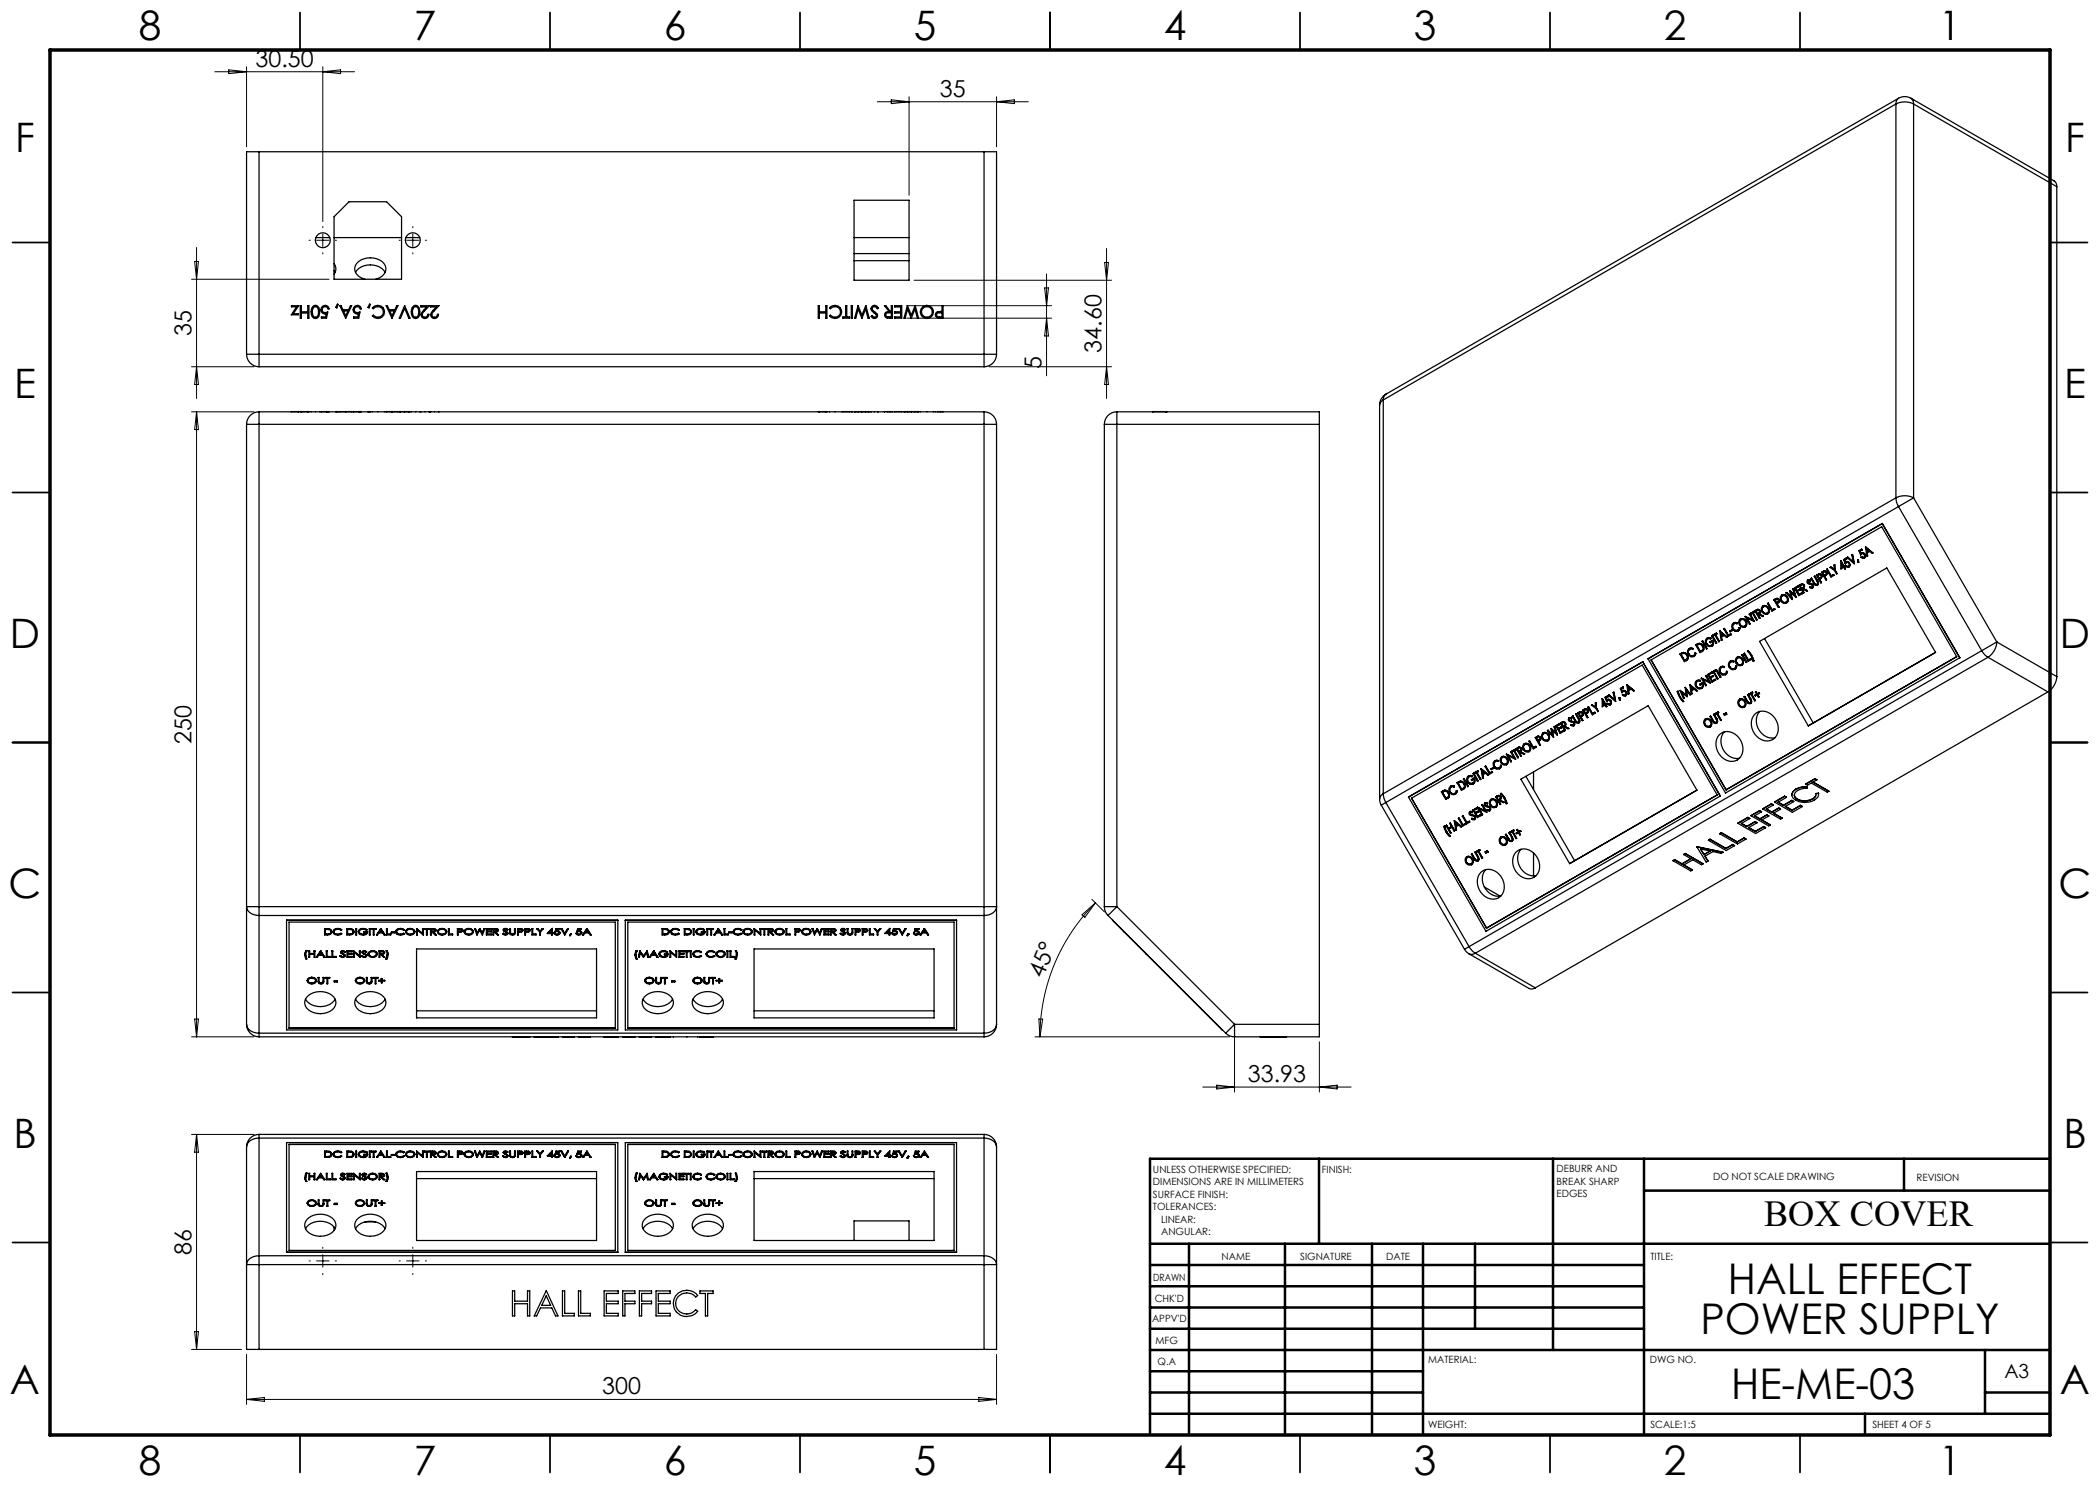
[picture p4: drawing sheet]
<svg xmlns="http://www.w3.org/2000/svg" width="420mm" height="297mm" viewBox="0 0 420 297" stroke-linecap="round" stroke-linejoin="round" font-family="sans-serif">
<defs><g id="words">
<g font-size="8.5">
<text x="345.6" y="258.8">HALL EFFECT</text>
<text x="340.1" y="266.9">POWER SUPPLY</text>
<text x="346.2" y="279.7">HE-ME-03</text>
</g>
<g font-size="8.1">
<text x="27.8" y="8">8</text>
<text x="82.8" y="8">7</text>
<text x="132.8" y="8">6</text>
<text x="182.8" y="8">5</text>
<text x="232.8" y="8">4</text>
<text x="282.8" y="8">3</text>
<text x="332.8" y="8">2</text>
<text x="387.8" y="8">1</text>
<text x="3" y="30.4">F</text>
<text x="413" y="30.4">F</text>
<text x="2.8" y="79.6">E</text>
<text x="412.8" y="79.6">E</text>
<text x="2" y="129.6">D</text>
<text x="412" y="129.6">D</text>
<text x="1.7" y="179.6">C</text>
<text x="411.7" y="179.6">C</text>
<text x="2.7" y="229.6">B</text>
<text x="412.7" y="229.6">B</text>
<text x="2" y="278.9">A</text>
<text x="412" y="278.9">A</text>
<text x="27.8" y="295">8</text>
<text x="82.8" y="295">7</text>
<text x="132.8" y="295">6</text>
<text x="182.8" y="295">5</text>
<text x="232.8" y="295">4</text>
<text x="282.8" y="295">3</text>
<text x="332.8" y="295">2</text>
<text x="387.8" y="295">1</text>
</g>
<text font-size="7.3" x="352.8" y="245.1">BOX COVER</text>
<g font-size="4.7">
<text x="51.1" y="13.3">30.50</text>
<text x="188" y="19.3">35</text>
<text x="38.3" y="67.2" transform="rotate(-90 38.3 67.2)">35</text>
<text x="220.3" y="70.5" transform="rotate(-90 220.3 70.5)">34.60</text>
<text x="208.3" y="73.9" transform="rotate(-90 208.3 73.9)">5</text>
<text x="38.3" y="148.7" transform="rotate(-90 38.3 148.7)">250</text>
<text x="208.6" y="195.7" transform="rotate(-67 208.6 195.7)">45°</text>
<text x="249.6" y="216.4">33.93</text>
<text x="38.3" y="251" transform="rotate(-90 38.3 251)">86</text>
<text x="120.4" y="278.9">300</text>
</g>
<text font-size="3.9" x="400.9" y="275.5">A3</text>
<g font-size="2">
<text x="230.6" y="234.6">UNLESS OTHERWISE SPECIFIED:</text>
<text x="230.6" y="237.1">DIMENSIONS ARE IN MILLIMETERS</text>
<text x="230.6" y="239.6">SURFACE FINISH:</text>
<text x="264.4" y="234.6">FINISH:</text>
<text x="311.3" y="234.5">DEBURR AND</text>
<text x="311.3" y="237">BREAK SHARP</text>
<text x="311.3" y="239.5">EDGES</text>
<text x="342.6" y="236">DO NOT SCALE DRAWING</text>
<text x="383.3" y="236.2">REVISION</text>
<text x="230.6" y="242.1">TOLERANCES:</text>
<text x="232.2" y="244.6">LINEAR:</text>
<text x="232.2" y="247.1">ANGULAR:</text>
<text x="244.3" y="252">NAME</text>
<text x="260" y="251.9">SIGNATURE</text>
<text x="277.2" y="251.9">DATE</text>
<text x="330.1" y="251.9">TITLE:</text>
<text x="230.6" y="256.1">DRAWN</text>
<text x="230.9" y="260.3">CHK'D</text>
<text x="230.4" y="264.4">APPV'D</text>
<text x="231.1" y="268.8">MFG</text>
<text x="231.5" y="273">Q.A</text>
<text x="285.6" y="272.5">MATERIAL:</text>
<text x="330" y="272.5">DWG NO.</text>
<text x="285.6" y="285.5">WEIGHT:</text>
<text x="330.1" y="285.6">SCALE:1:5</text>
<text x="374.5" y="285.6">SHEET 4 OF 5</text>
</g>
</g></defs>
<g fill="none" stroke="#000" stroke-width=".2">
<path d="M43 14.3h27.9M45.8 14l3.5 .3-3.5 .4zM49.3 13.3v16M64.6 13.3v31M64.6 14.3l3.5-.3v.7zM178.3 20l3.5 .3-3.5 .4zM181.8 19.3v19.7M199.3 19.3v10M175.5 20.3h30.2M199.3 20.3l3.6-.3v.7zM38.3 55.8h27.5M38.9 52.3h.8l-.4 3.5z"/>
<path d="M39.3 49.5v30.2M63.3 48h2.5M64.6 46.8v2.5M81.3 48h2.5M82.6 46.8v2.5M182.8 56h39.5M208.9 57.6h.8l-.4 3.5zM209.3 54.8v20.4M220.9 52.5h.8l-.4 3.5zM221.3 49.7v30M38.3 73.3h12.5M39.3 73.3l.4 3.6h-.8z"/>
<path d="M181.3 61.1h29M181.3 63.6h29M197.8 73.3h24.5M209.3 63.6l.4 3.6h-.8zM221.3 73.3l.4 3.6h-.8zM38.3 82.4h12.5M39.3 82.4v125M39.3 82.4l.4 3.5h-.8zM218.4 179.9l2.5 2.5M216.4 182.9l2.7-2.3-2.1 2.9zM219.1 180.6a37.9 37.9 0 0 0-11.1 26.8M38.3 207.4h12.5"/>
<path d="M38.9 203.8h.8l-.4 3.6zM207 207.4h38.9M207.8 203.8h.7l-.5 3.6zM240.6 217.4h29.6M243.4 217l3.5 .4-3.5 .4zM246.9 205.9v12.5M263.9 208.4v10M263.9 217.4l3.5-.4v.8zM38.3 226.9h12.5M39.3 226.9v43M39.3 226.9l.4 3.5h-.8zM63.3 252.2h2.5"/>
<path d="M64.6 250.9v2.5M81.3 252.2h2.5M82.6 250.9v2.5M38.3 269.9h10M38.9 266.3h.8l-.4 3.6zM49.3 270.9v10M49.3 279.9h150M49.3 279.9l3.6-.4v.8zM195.8 279.5l3.5 .4-3.5 .4zM199.3 270.9v10"/>
</g>
<g fill="none" stroke="#000" stroke-width=".2" stroke-dasharray="15.2 1.3 1.3 1.3">
<path d="M62.1 48h-.3M64.6 45.5v-.2M64.6 50.5v.3M67.1 48h.2M80.1 48h-.3M82.6 45.5v-.2M82.6 50.5v.3M85.1 48h.2M62.1 252.2h-.3M64.6 249.7v-.3M64.6 254.7v.2M67.1 252.2h.2"/>
<path d="M80.1 252.2h-.3M82.6 249.7v-.3M82.6 254.7v.2M85.1 252.2h.2"/>
</g>
<g fill="none" stroke="#000" stroke-width=".35">
<path d="M60 2.5v7.5M110 2.5v7.5M160 2.5v7.5M210 2.5v7.5M260 2.5v7.5M310 2.5v7.5M360 2.5v7.5M2.5 48.5h7.5M410 48.5h7.5M2.5 98.5h7.5M410 98.5h7.5M2.5 148.5h7.5"/>
<path d="M410 148.5h7.5M2.5 198.5h7.5M410 198.5h7.5M2.5 248.5h7.5M410 248.5h7.5M60 287v7.5M110 287v7.5M160 287v7.5M210 287v7.5M260 287v7.5M310 287v7.5M360 287v7.5"/>
</g>
<g fill="none" stroke="#000" stroke-width=".5">
<path d="M263.8 231.8v17M310.6 231.8v38.2M328.8 231.8v55.2M328.8 238.1h81.2M380.8 231.8v6.3M410 231.8h-180v55.2M230 248.8h180M230 257.3h98.8M230 253h98.8M237.8 248.8v38.2M257 248.8v38.2M274.4 248.8v38.2"/>
<path d="M284.6 248.8v38.2M295 248.8v17M230 265.8h98.8M230 261.5h98.8M230 278.5h54.6M230 274.3h54.6M230 270h180M397 278.5h13M397 270v12.8M230 282.8h180M373 282.8v4.2"/>
</g>
<path d="M10 10h400v277h-400z" fill="none" stroke="#000" stroke-width=".7"/>
<g fill="none" stroke="#000" stroke-width=".25">
<path d="M379.7 19.7a2.5 2.5 0 0 1 2.5 0M379.7 19.7a1.25 1.25 0 0 0-.5 1.1M379.7 19.7l-102.5 59.1M382.2 19.7l28.6 16.5a1.25 1.25 0 0 1 .6 1.1M382.2 19.7a1.25 1.25 0 0 1 .5 1.1M51.8 30.3h-2.5v40.5M51.8 30.3v40.5M51.8 30.3h145M196.8 30.3h2.5v40.5M196.8 30.3v40.5M379.2 20.8a3.9 3.9 0 0 1 3.5 0M379.2 20.8v78.8"/>
<path d="M379.2 20.8l-102.5 59.2M382.7 20.8v78.8M382.7 20.8l28.7 16.5M411.4 37.3v98M63.2 47.5h2.8M66.8 52.7a1.66 1.66 0 0 1 0 2.1M66.8 47.5h13.5M66.8 54.1l.2 .4M69.8 40.3h7.5l3 3v12.5h-13.5v-12.5zM71.1 54.5a3.7 3.7 0 0 1 5.9 0M73 55.8a2.08 2.08 0 0 1-1.6-3.1 3.7 3.7 0 0 1 5.6 .4 2.16 2.16 0 0 1-1.9 2.7M81.2 47.5h2.8"/>
<path d="M170.8 40h11v16h-11zM170.8 47.5h11M170.8 50.7h11M170.8 52.1h11M49.3 70.8h2.5M49.3 70.8a2.5 2.5 0 0 0 2.5 2.5M51.8 70.8v2.5M51.8 70.8h145M51.8 73.3h145M58.3 61.1h1.4l-1 1.6h.9v.3h-1.3l1-1.6h-1zM60 61.1h.3v1.3h1.3v-1.3h.2v2.5h-.2v-1h-1.3v1h-.3zM62.7 61.2l.2-.1a.94 .94 0 0 1 1 1.3 .97 .97 0 0 1-1 1.3 1.61 1.61 0 0 1-.2-2.5z"/>
<path d="M62.7 61.5l.4-.2a1.28 1.28 0 0 1 .3 2l-.3 .1-.3-.1a1.64 1.64 0 0 1-.1-1.8zM64.5 61.3a.8 .8 0 0 1 .8-.2 .8 .8 0 0 1 .5 .7h-.2a.61 .61 0 0 0-.8-.4 .61 .61 0 0 0-.3 .8 .61 .61 0 0 0 .8 .3l.3-.1-.3 1.2h-1v-.2h.8l.2-.7a.84 .84 0 0 1-1.1-.4 .84 .84 0 0 1 .3-1zM67.5 60.8l.1 .1-.2 .7-.3-.1zM68 61.1h.2l.4 .8h1.1l.4-.8h.2l-1.1 2.5zM68.7 62.2h.9l-.5 1zM70.9 61.3a.8 .8 0 0 1 .9-.2 .8 .8 0 0 1 .5 .7h-.3a.61 .61 0 0 0-.8-.4 .61 .61 0 0 0-.3 .8 .61 .61 0 0 0 .9 .3l.2-.1-.3 1.2h-1v-.2h.9l.1-.7a.84 .84 0 0 1-1-.4 .84 .84 0 0 1 .2-1zM73.9 60.8l.2 .1-.3 .7-.2-.1zM74.7 61.3a1.34 1.34 0 0 1 1.9 .3 1.34 1.34 0 0 1-.2 1.9 1.34 1.34 0 0 1-1.9-.3l.2-.2a1.11 1.11 0 0 0 1.6 .2 1.11 1.11 0 0 0 0-1.6 1.11 1.11 0 0 0-1.6 .1l-.2-.1zM77.2 61.1h.3l.3 .8h1.2l.4-.8h.2l-1.2 2.5zM78 62.2h.9l-.5 1zM78.4 63.6h.1M80.9 61.1l1.1 2.5h-.2l-.9-1.9-.8 1.9h-.2z"/>
<path d="M82.7 61.2l.2-.1a.94 .94 0 0 1 1.1 1.3 .97 .97 0 0 1-1.1 1.3 1.61 1.61 0 0 1-.2-2.5zM82.7 61.5l.4-.2a1.28 1.28 0 0 1 .3 2l-.3 .1-.3-.1a1.64 1.64 0 0 1-.1-1.8zM84.2 61.1h1.7l-1.3 1.5a.55 .55 0 0 0 .2 .8 .55 .55 0 0 0 .8-.5h.2a.79 .79 0 0 1-1 .8 .79 .79 0 0 1-.4-1.3l.9-1h-1.1zM86.1 61.1h1.7l-1.3 1.5a.55 .55 0 0 0 .3 .8 .55 .55 0 0 0 .7-.5h.2a.79 .79 0 0 1-1 .8 .79 .79 0 0 1-.4-1.3l1-1h-1.2zM163.6 61.1h.3v1.3h1.3v-1.3h.2v2.5h-.2v-1h-1.3v1h-.3zM166.1 61.3a1.34 1.34 0 0 1 1.9 .3 1.34 1.34 0 0 1-.2 1.9 1.34 1.34 0 0 1-1.9-.3l.2-.2a1.11 1.11 0 0 0 1.6 .2 1.11 1.11 0 0 0 0-1.6 1.11 1.11 0 0 0-1.6 .1l-.2-.1zM169.1 61.1h.3v2.3h.5v.2h-1.3v-.2h.5zM170.3 61.1h.2v2.5h-.2zM171.6 61.1l.8 1.9 .8-1.9 .6 2.5h-.2l-.5-1.8-.7 1.8-.8-1.8-.4 1.8h-.3zM174.5 61.2a.78 .78 0 0 1 1.2 .4l-.2 .1-.3-.3a.45 .45 0 0 0-.6 0 .45 .45 0 0 0-.1 .6l.5 .4a.67 .67 0 0 1 .4 1.1 .67 .67 0 0 1-1.2-.2l.2-.2 .3 .3a.36 .36 0 0 0 .5-.1 .36 .36 0 0 0-.1-.5l-.2-.1a1.01 1.01 0 0 1-.6-1.2zM176.9 61.1h.3l.9 1.2h.2v-1.2h.2v2.5h-.5a.72 .72 0 0 1-1-.2 .72 .72 0 0 1 .3-1l.5-.1zM177.3 62.7l1-.2v.9a.88 .88 0 0 1-1.1-.2z"/>
<path d="M178.9 61.1h1.4v2.5h-1.4v-.2h1.2v-.8h-1.2v-.2h1.2v-1h-1.2zM181.5 61.1l.8 1.9 .7-1.9 .7 2.5h-.2l-.5-1.8-.8 1.8-.7-1.8-.5 1.8h-.2zM182.2 63.6h.1M187.4 62.7l1-.2v.9a.83 .83 0 0 1-1-.2zM188.4 61.1h.2v2.5h-.5a.72 .72 0 0 1-1-.5 .72 .72 0 0 1 .8-.8h.5zM196.8 70.8h2.5M196.8 70.8v2.5M199.3 70.8a2.5 2.5 0 0 1-2.5 2.5M276.7 80a1.25 1.25 0 0 0-.8 1M276.7 80v78.8M277.2 78.8a2.5 2.5 0 0 0-1.3 2.2M277.2 78.8a1.25 1.25 0 0 0-.5 1.2"/>
<path d="M49.3 84.9h2.5M49.3 84.9v120M51.8 82.4v2.5M51.8 82.4a2.5 2.5 0 0 0-2.5 2.5M51.8 84.9h145M51.8 82.4h145M51.8 84.9v96.4M58.3 82.4h1.4M59.6 82.3v.1M60 82.4h1.8M60.3 82.3v.1M61.6 82.3v.1"/>
<path d="M62.2 82.3v.1M63.1 82.3v.1M63.9 82.3v.1M64.2 82.3v.1M64.3 82.4h1.5M65.3 82.3v.1M65.6 82.3v.1M67.1 82.4h.5M67.4 82.3v.1M68 82.4h2.3M69.1 82.3v.1M69.2 82.3v.1"/>
<path d="M70.6 82.3v.1M70.7 82.4h1.6M71.7 82.3v.1M72 82.3v.1M73.6 82.4h.5M73.8 82.3v.1M74.5 82.3v.1M75.6 82.3v.1M76.9 82.3v.1M77.2 82.4h2.4M78.4 82.3v.1M79.9 82.4h2.1"/>
<path d="M80.1 82.3v.1M80.9 82.3v.1M81.8 82.3v.1M82.3 82.3v.1M83.1 82.3v.1M84 82.3v.1M84.2 82.3v.1M85 82.3v.1M85.8 82.3v.1M85.9 82.3v.1M86.1 82.3v.1M86.9 82.3v.1"/>
<path d="M87.7 82.3v.1M87.8 82.3h.1M87.8 82.3v.1M163.6 82.4h1.8M163.9 82.3v.1M165.2 82.3v.1M165.9 82.3v.1M167 82.3v.1M168.3 82.3v.1M168.6 82.4h1.3M170.3 82.4h.2M170.9 82.4h2.9"/>
<path d="M171.2 82.3v.1M171.6 82.3v.1M172.4 82.3v.1M173.1 82.3v.1M173.6 82.3v.1M174.2 82.3v.1M174.9 82.3v.1M175.5 82.4h.2M176.9 82.3v.1M178 82.3l-.6 .1M178 82.3l.5 .1M178 82.3v.1"/>
<path d="M178.9 82.4h1.4M180.8 82.4h2.9M181 82.3v.1M181.5 82.3v.1M182.2 82.3v.1M183 82.3v.1M183.5 82.3v.1M184.1 82.3v.1M185.4 82.3v.1M186.7 82.3v.1M187.1 82.3v.1M188.1 82.3l-.5 .1"/>
<path d="M188.1 82.3l.5 .1M188.1 82.3v.1M196.8 82.4v2.5M196.8 84.9h2.5M196.8 82.4a2.5 2.5 0 0 1 2.5 2.5M196.8 84.9v96.4M199.3 84.9v120M220.9 84.9h2.5M220.9 84.9v96.4M223.4 82.4v2.5M223.4 82.4h40.5v2.5M223.4 82.4a2.5 2.5 0 0 0-2.5 2.5"/>
<path d="M223.4 84.9h40.5M223.4 84.9v96.4M230.5 82.3v.1M230.6 82.4h2.5M233.1 82.3v.1M233.2 82.3l.2 .1M233.3 82.3v.1M263.9 84.9v120M275.9 81v78.8M379.2 99.6a3.9 3.9 0 0 1 3.5 0M379.2 99.6l.1 .8 .4 .9M379.2 99.6l-102.5 59.2"/>
<path d="M382.7 99.6l-3 1.7M382.7 99.6l16.7 28.8M355 119.8l-.2 .2 .9 1.5 .1-.1-.4-.7M355.1 119.8l-.3 .2M355.1 119.8h-.1M355.3 119.7l-.3 .1M355.3 119.7l.5 .2M355.3 119.7l-.2 .1M355.3 119.7h.1M355.8 119.9v.6M355.8 119.9h.1M356.4 119a.79 .79 0 0 1 1.1 .4"/>
<path d="M356.4 119a.85 .85 0 0 1 1.1 .4M356.4 119a.94 .94 0 0 0-.2 1.2 .94 .94 0 0 0 1.1 .4M356.5 119.2a.7 .7 0 0 0-.2 .9M357.3 118.5l-.1 .1 1.2 1.3M357.4 118.5l-.2 .1M357.4 118.5l.8 .9M357.4 118.5h-.1M357.5 119.4a.83 .83 0 0 1-.2 1.2M357.5 119.4h.1M357.9 118.2l.3 1.3-.9-1M358 118.2h-.1M358 118.1l.9 .9"/>
<path d="M358.2 118.6l.3 1.3M358.5 119.9h-.1M358.5 117.8l.2-.1 .5 1.7M358.5 117.8l.4 1.3-1-.9M358.6 117.8h-.1M358.7 117.7l.5 1.8M359.2 119.5l-1.1-1 .3 1.4M359.2 119.4v.1M359.5 118.3l.3 .6 .6-.3M359.6 117.2l.1 .2M359.6 117.2l-.7 .4 .9 1.5 .7-.4-.1-.1M359.7 117.4l-.6 .3 .2 .5 .7-.4"/>
<path d="M359.8 117.1l.9 1.5 .1-.1-.4-.7M359.8 117.1h.1M359.9 117.8l.1 .2-.6 .3M360 117.2l.3 .5M360.1 116.9l-.3 .2M360.1 116.9h-.1M360.3 116.8l-.3 .1M360.3 116.8l.5 .2M360.4 118.6l.1 .1M360.4 116.8l.4 .2M360.4 116.8l-.3 .1M360.4 116.8h-.1"/>
<path d="M360.4 117.8l.9 .4 .2-.1M360.4 117.8l.4 .7M360.4 118.6l-.6 .3M360.4 118.6h.1M360.5 117.6l.2-.3-.2-.3-.5 .2 .3 .5M360.5 117.5l-.2 .2M360.6 117.7l.9 .4M360.6 117.7h.1M360.8 117l.1 .4-.3 .3M360.8 117l.1 .3-.3 .4M360.8 117h.1M361.6 116l.5 .1"/>
<path d="M361.6 116a.53 .53 0 0 0-.1 .7 .53 .53 0 0 0 .6 .2l.4 .2-.1 .4M361.6 116l.4 .1M361.6 116.5l.2 .1M361.6 116.5h.1M361.7 116.2l-.1 .3M361.8 116.6l.2 .1M361.8 116.6h.1M362 117.4h.4M362 117.4l.4 .1M362 117.4l-.1 .1 .2 .1h.4M362 116.2h-.4v.3M362 116.7l.6 .3"/>
<path d="M362 116.1v.1M362 116.7h.1M362.1 116.1l-.1 .1M362.1 116.1h-.1M362.3 115.6l.5 1M362.3 115.6l-.1 .1 .7 1.2 .3 .2 .3-.1M362.3 115.6l.5 .9M362.3 115.6h.1M362.6 117v.4l-.1 .2M362.6 117l.1 .4-.2 .2M362.6 117h.1M362.8 116.6l.1 .2"/>
<path d="M362.8 116.5l.2 .2M362.8 116.5v.1M362.9 115.3l.5 .9a.35 .35 0 0 1 .1 .6 .35 .35 0 0 1-.6 0M363 116.7l.4 .2M363 116.7l-.1 .1M363 115.3h-.1M363 115.3l.5 .9M363.5 115.2l.5-.2 .2 .3-.4 .4zM363.5 116.2a.57 .57 0 0 1 0 .8M363.5 116.2a.56 .56 0 0 1 0 .8M363.5 116.2h.1M363.6 114.9l-.3 .2 .9 1.5 .1-.1"/>
<path d="M363.8 115.7h.1M363.8 114.8l-.2 .1M363.8 114.8l.5 .2M363.9 114.8l.4 .2M363.9 114.8l-.3 .1M363.9 114.8h-.1M363.9 115.8l.4 .7M364 115.8h-.1M364.3 115.6l-.3 .2M364.3 115v.6M364.3 115.6h.1M364.3 116.5h.1"/>
<path d="M364.3 114.5l.9 1.5 .1-.1M364.3 115h.1M364.3 114.5h.1M364.5 114.6l.3 .5M364.6 114.3h-.1M364.6 114.3l-.3 .2M364.8 114.2l-.3 .1M364.9 114.2l.4 .2M364.9 114.2l-.3 .1M364.9 114.2h-.1M364.9 115.2l.4 .7M365 115.2h-.1l.4 .7"/>
<path d="M365 115l.2-.3-.2-.3-.5 .2 .3 .5M365 114.9l-.2 .2M365.3 115l-.3 .2M365.3 114.5v.5M365.3 115h.1M365.3 114.4v.6M365.3 114.4v.1M366 113.5l.9 .6 .4 .7 .1-.1M366 113.5h.1M366.2 113.4l-.2 .1M366.2 113.4l.6 .5M366.2 115.2h.1"/>
<path d="M366.8 115.1l-.1-.2-.5 .3M366.8 113h.1l.1 1M366.8 113v.9l-.7-.5M366.8 115.1l-.6 .3-.9-1.5 .2-.1 .7 1.4M366.8 113h.1M366.9 113l.1 1M367 114l.4 .7M367 114h.1M367.4 114.7h.1M368.3 112.6l.4 .7-.4 .2zM368.7 111.9l.3 .9M368.8 111.9h-.1"/>
<path d="M368.9 112l.2 .5M368.9 113.2l.1 .1M369 113.1l-.2 .1-.6-1v1.6l.6-.3 .2 .3 .1-.1-.2-.3 .1-.1M369 113.1v.2M369 112.8a.39 .39 0 0 1 .5-.3 .39 .39 0 0 1 .3 .4 .39 .39 0 0 1-.5 .3l-.1-.1M369.1 112.7l-.1 .1M369.2 112.4a.51 .51 0 0 1 .7 .2M369.2 112.3a.51 .51 0 0 1 .7 .3M369.2 112.3v.1M369.3 113.1l.4 .1M369.3 113.1l-.2 .1 .3 .2h.4M369.3 112.5l-.2 .2"/>
<path d="M369.3 111.8l-.4 .2 .2 .5 .1-.1M369.3 111.8v-.2l-.6 .3M369.4 111.8h-.1M369.5 111.5l1.1 .9-.2-1.4 .1-.1 .3 1.8M369.6 111.4l1 1M369.6 111.4l-.2 .1 1.4 1.2M369.9 112.6a.54 .54 0 0 1-.1 .8M369.9 112.6a.53 .53 0 0 1-.1 .8M369.9 112.6h.1M370.8 112.7h.1M370.9 112.7h-.1M371.5 112l.1 .5h.1"/>
<path d="M371.5 112h.1M371.7 112v.5M371.7 112h-.2M372.2 111.4l.3 .2h.3M372.2 111.4h.1M372.3 110.6a.51 .51 0 0 1 .7 .2M372.3 110.6a.51 .51 0 0 1 .7 .3M372.3 109.9l-.5 .3 .3 .8M372.3 109.9l-.5 .2M372.3 109.9l.1 .1M372.3 111.3l.5 .2M372.3 111.3l-.1 .1"/>
<path d="M372.3 110.8a.38 .38 0 0 1 .6 .3 .38 .38 0 0 1-.6 .3v-.1M372.3 110.8l-.2 .2M372.4 110.7l-.3 .3M372.4 110l-.4 .2 .1 .5 .2-.1M372.4 110h.1M373 110.9a.54 .54 0 0 1-.2 .7M373 110.8a.53 .53 0 0 1-.2 .8M373 110.8v.1M373.1 109.4l.3 1.9 .1-.1M373.1 109.4l1.5 1.2M373.1 109.4h.1M373.3 109.7l.5 .5-.4 .2z"/>
<path d="M373.4 110.6l.1 .6M373.5 111.2h.1M374.6 110.6l-.2 .1-.4-.4-.6 .3M376.5 104.7l15.4 26.9M376.5 104.7l-46.9 27.1M376.5 104.7h-.1M379.7 101.3l16.6 28.8M379.7 101.3l-102.5 59.2M320.4 139.8l.1 1.6 .5-.4 .2 .4 .2-.1-.2-.4M320.5 139.7l.6 1.1M320.5 139.7l.6 1.1 .1-.1 .1 .2M320.5 139.7l-.1 .1"/>
<path d="M321.2 139.6l.1 .4 .2-.1M321.2 139.6l.2 .4M321.5 139.9a.51 .51 0 0 1 .7 .3M321.5 139.9a.51 .51 0 0 1 .6 .3M321.5 139.2l.1 .1M321.6 139.3l-.1-.1-.5 .3 .3 .8M321.6 139.3l-.4 .3M321.7 139.1l1.4 1.2M321.8 139l1.1 1M321.8 139l-.1 .1M321.8 139l1.1 .9M322.8 138.5h-.2l.3 1.5"/>
<path d="M322.8 138.5h-.1M322.8 138.5l.3 1.8M323.8 139.5l.1 .5h.1M323.8 139.5h.1M323.9 139.5l.1 .5M324 139.5h-.1M324 139.5v.5M324 139.5h-.2M324.1 137.7l.3 .8M324.1 137.7h.1M324.3 137.8l.1 .4M324.4 138.5a.39 .39 0 0 1 .5-.2 .39 .39 0 0 1 .2 .4 .39 .39 0 0 1-.4 .3l-.1-.1"/>
<path d="M324.4 138.5h.1M324.5 139l.2 .2h.4M324.5 139h.1M324.5 138.1h.1a.51 .51 0 0 1 .6 .3M324.5 138.1a.51 .51 0 0 1 .7 .3M324.6 138.9l.4 .1M324.6 138.9h.1M324.6 138.9l-.1 .1M324.6 138.3l-.2 .2M324.7 137.6l-.4 .2 .1 .5 .1-.2M324.7 137.6l-.1-.2-.5 .3M324.7 137.6h.1"/>
<path d="M325.1 139.2h.1M325.2 138.4a.54 .54 0 0 1-.1 .8M325.2 138.4h.1M325.4 137l1.4 1.1M325.4 136.9l.3 1.9h.1M325.4 136.9l1.4 1.2M325.5 137.3l.6 .4-.5 .3zM325.8 138.7v.1M326.8 138.1l-.1 .1-.5-.4-.5 .4 .1 .6M328.6 132.4l-46.9 27M328.6 132.4l15.4 26.8M328.6 132.4h-.1"/>
<path d="M329.6 131.7v.1M330.2 132l46.1-26.6 15 25.9-46.1 26.7zM330.2 132l15 26M335.6 138.3l.4 1.1M335.6 138.3h-.1a4.1 4.1 0 0 0 1.1 2.1l.1-.1M335.6 138.3h.1M336 138.1l.7 1.6 .1-.1M336 138.1l1.2 .9M336 139.4l.7 .9M336 138.1h.1M336 139.4h.1M336.2 130.9a.71 .71 0 0 1 1.1 .1 .71 .71 0 0 1-.3 1"/>
<path d="M336.2 130.9l.7 1.2 .2-.1M336.7 130.5l-.4 .2M336.7 130.5l.5 .2 .3 .3M336.7 130.5l-.7 .3 .9 1.5 .4-.2M336.7 130.5h.1M337 137.5l.2 1.6-1.2-1M337.1 137.5l1 1.4-.1 .1-.8-1 .2 1.3M337.1 137.5h-.1M337.1 137.5h.1M337.4 139.3l-1.1-.8 .5 1.2M337.4 139.3h.1M337.5 131a.71 .71 0 0 1-.2 1.1"/>
<path d="M337.5 131h.1M337.8 130.8a.67 .67 0 0 0 .9 .3M337.8 130.8h.1M337.8 129.7a.93 .93 0 0 0-.2 1.2 .93 .93 0 0 0 1.2 .4M337.8 129.7h.8M337.9 129.9a.69 .69 0 0 0-.1 .9M338 129.9a.69 .69 0 0 0-.2 .9M338 137l1.4 1.2M338 137l.2 1.8 .2-.1M338 137l1.4 1.1-.1 .1-.5-.4-.5 .4 .1 .6M338.1 137.3l.6 .4-.5 .3zM338.3 138h-.1"/>
<path d="M338.5 129.9h-.6M338.6 129.8l-.1 .1M338.6 129.7l-.1 .2M338.6 129.7l-.3-.1-.5 .1M338.6 129.7v.1M338.6 129.7h.1M339 130.6l-.3 .5M339 130.6l.2 .1M339 130.6h.1M339.1 130.7l-.3 .6M339.1 129l.9 1.5 .4-.2M339.2 130.7l-.2 .4-.2 .2"/>
<path d="M339.2 130.7h-.1M339.2 129h-.1M339.3 137.2a.7 .7 0 0 0 .9 .3M339.3 137.2h.1M339.4 136.1a.93 .93 0 0 0-.2 1.2 .93 .93 0 0 0 1.1 .4M339.4 128.9l-.3 .1M339.4 128.9h.1M339.5 136.3a.69 .69 0 0 0-.2 .9M339.8 128.7l-.4 .2M339.8 128.7l.5 .2 .3 .3M339.8 128.7l.5 .1 .3 .4M339.8 128.7h.1"/>
<path d="M339.9 136.9l.1 .1 .4-.2a.63 .63 0 0 1-.3 .8 .63 .63 0 0 1-.8-.4M340 136.3l-.3-.1a.64 .64 0 0 0-.4 1M340.1 136.3h-.1M340.1 136.1h-.7M340.1 136.1v.2M340.1 136.1h.1M340.2 130.2l-.2 .1-.7-1.2a.71 .71 0 0 1 1.1 .1 .71 .71 0 0 1-.2 1M340.3 135.6l1.5 .8-.7-1.2 .1-.1 .9 1.5M340.3 135.6l.8 1.6 .2-.1M340.3 137.7h.1M340.4 128.3h.1M340.5 136.6a.76 .76 0 0 1-.2 1.1"/>
<path d="M340.5 136.6l-.6 .3M340.5 136.6h.1M340.5 128.2l-.1 .1M340.5 128.2l.9 1.5-.1 .1-.9-1.5M340.5 128.2l.9 1.5M340.6 129.2a.71 .71 0 0 1-.2 1.1M340.6 135.9l.7 1.2M340.6 129.2h.1M341.3 128.8a.7 .7 0 0 0 1 .3M341.3 128.7a.7 .7 0 0 0 1 .4M341.3 128.7v.1M341.4 127.6a.93 .93 0 0 0-.2 1.2 .93 .93 0 0 0 1.2 .4"/>
<path d="M341.5 127.8a.69 .69 0 0 0-.2 .9M341.5 134.9l.9 1.5 .7-.4M341.6 134.9h-.1M341.7 135l.3 .5M341.8 135l.2 .5M342.1 136.6l-1.5-.7 .6 1.2M342.1 136.6h.1M342.1 127.8l-.3-.1a.64 .64 0 0 0-.5 1.1M342.1 135.6l.3 .6 .6-.3 .1 .1M342.1 127.8h.1M342.1 127.6h-.7M342.2 127.6h-.8"/>
<path d="M342.2 127.6l-.1 .2M342.2 127.6h-.1M342.2 134.5l.1 .2M342.3 134.5l-.7 .4M342.3 134.5v.2M342.3 134.7l-.6 .3M342.5 127.1l-.2 .1 .9 1.5 .1-.1M342.5 127.1l.8 1.5M342.5 127.1h-.1M342.5 128.1a.76 .76 0 0 1-.1 1.1M342.6 128.1a.75 .75 0 0 1-.2 1.1M342.6 128.1l-.6 .3 .1 .2 .4-.3a.57 .57 0 0 1-.2 .8"/>
<path d="M342.6 135.1l.1 .2M342.6 135.1l-.6 .4M342.6 127l.1 .2 .3-.2 .8 1.4 .1-.1M342.6 127h.1M342.7 135.3l-.6 .3M342.7 135.3h.1M343 135.9l.1 .1M343 134.2v-.1l-.7 .4 .1 .1 .3-.1 .8 1.3h.1M343 134.2l-.2 .2 .8 1.4M343.1 134.2h-.1M343.1 134l.2-.1 .8 1.5M343.1 134l.9 1.5 .1-.1"/>
<path d="M343.2 134h-.1M343.4 126.8l-.1-.2-.7 .4M343.4 126.8l-.3 .1 .8 1.4M343.4 126.8h.1M343.6 135.8h.1M343.9 128.3h.1M343.9 126.2l1.5 1.2-.1 .1-.5-.4-.5 .3 .1 .6M343.9 126.2l.3 1.9 .2-.1M344 126.2l1.4 1.2M344.1 134.5a.67 .67 0 0 0 .9 .3M344.1 134.5h.1M344.1 126.5l.1 .7 .5-.2"/>
<path d="M344.1 126.5l.6 .5M344.2 133.4a.93 .93 0 0 0-.2 1.1 .93 .93 0 0 0 1.1 .4M344.2 133.4h.7M344.2 126.6l.1 .6 .4-.2M344.2 135.4h-.1M344.2 133.5a.69 .69 0 0 0-.1 1M344.3 133.5a.69 .69 0 0 0-.2 1M344.3 127.4l.1 .6M344.8 125.8l.1-.1 .8 1.4 .5-.3M344.8 125.8l.8 1.5 .6-.4M344.8 125.8h.1M344.8 133.5h-.6"/>
<path d="M344.9 133.5h-.1M344.9 133.3l-.3-.1-.4 .2M344.9 133.3v.2M344.9 133.3v.1M345.1 134.9h.1M345.3 134.3a.63 .63 0 0 1-.5 .6 .63 .63 0 0 1-.7-.4M345.3 134.3h.2M345.3 134.3h.1M345.4 134.3l-.3 .6M345.5 134.3l-.4 .6M345.5 134.3h-.1M346 126.2h-.1"/>
<path d="M346 133.4a.67 .67 0 0 0 .9 .3M346 133.4h-.1M346 132.3a.93 .93 0 0 0-.2 1.2 .93 .93 0 0 0 1.2 .4M346.1 132.3h.7M346.1 132.3h-.1M346.1 126.8l.1 .1M346.1 132.4a.69 .69 0 0 0-.1 1M346.2 126.8h-.1M346.2 126.9h.1M346.4 125.9l.1 .2M346.4 125.9l-.5 .3M346.5 126.1l-.5 .3-.1-.2"/>
<path d="M346.5 126.1h.1M346.6 125.7a.67 .67 0 0 0 1 .3M346.6 125.7h.1M346.7 124.6a.93 .93 0 0 0-.2 1.2 .93 .93 0 0 0 1.1 .4M346.7 124.6h.7M346.7 132.4l-.3-.1a.65 .65 0 0 0-.5 1.1M346.7 132.4h.1M346.8 132.3h-.8M346.8 132.3l-.1 .1M346.8 124.8a.69 .69 0 0 0-.2 .9M346.8 124.7a.69 .69 0 0 0-.2 1M347.2 133.2a.63 .63 0 0 1-.6 .6 .63 .63 0 0 1-.7-.4"/>
<path d="M347.2 133.2h.1M347.3 133.2l-.1 .4-.2 .3M347.3 133.2l-.3 .7M347.3 132.6a.67 .67 0 0 0 .9 .3M347.3 132.6a.66 .66 0 0 1 .3-1 .66 .66 0 0 1 .9 .6l-.1 .5-.2 .2M347.4 132.6a.67 .67 0 0 0 .9 .3M347.4 132.6h-.1M347.4 124.7l-.6 .1M347.4 131.5a.79 .79 0 0 1 1.1 .4M347.4 131.5a.85 .85 0 0 1 1.1 .4M347.4 131.5a.94 .94 0 0 0-.2 1.1 .94 .94 0 0 0 1.1 .5M347.4 124.7h.1"/>
<path d="M347.5 124.6l-.4-.1-.4 .1M347.5 124.6l-.1 .1M347.5 124.6h-.1M347.5 131.6a.7 .7 0 0 0-.1 1M347.8 125.5a.63 .63 0 0 1-.5 .6 .63 .63 0 0 1-.7-.4M347.8 125.5h.2M347.8 125.5l.2 .1M347.9 139.9a.85 .85 0 0 1 1.1 .4M347.9 139.9a.94 .94 0 0 0-.2 1.1 .94 .94 0 0 0 1.1 .5M347.9 139.9h.1M348 125.6l-.4 .6M348 125.5l-.1 .5-.3 .2"/>
<path d="M348 125.5v.1M348 124.9a.67 .67 0 0 0 .9 .3M348 124.9h.1M348.1 123.8a.94 .94 0 0 0-.2 1.2 .94 .94 0 0 0 1.1 .4M348.1 123.8a.85 .85 0 0 1 1.1 .4M348.1 123.8h.1M348.2 124a.7 .7 0 0 1 1 .4 .7 .7 0 0 1-.7 .9 .77 .77 0 0 1-.6-.6 .77 .77 0 0 1 .3-.7zM348.2 123.9a.7 .7 0 0 0-.2 1M348.3 131l.9 1.5 .1-.1M348.4 133.1h-.1M348.4 131h-.1M348.5 130.9l.8 1.5"/>
<path d="M348.5 130.9l-.2 .1M348.5 130.9h-.1M348.5 131.9a.83 .83 0 0 1-.2 1.2M348.5 131.9a.83 .83 0 0 1-.1 1.2M348.5 131.9h.1M348.9 139.3l.6 .9M349 139.3l-.2 .1 .8 1.2 .2 .1h.3M349 139.3l.5 .9M349.1 123.3l.8 1.5h.1M349.1 123.3l1.4 .7M349.2 124.2a.83 .83 0 0 1-.2 1.2M349.2 124.2h.1"/>
<path d="M349.4 123.6l.6 1.2M349.5 130.2a3.7 3.7 0 0 1 1.1 2.1l.2-.1M349.5 139l.7 1.1-.2 .4M349.5 130.2h.1M349.5 139h.1M349.6 130.2l.7 .8M349.6 130.2h-.1M349.6 138.9l.6 .9M349.6 138.9l-.1 .1M349.6 138.9l.5 .9M349.7 132h.1M349.8 138.8h.1"/>
<path d="M350 122.8l.8 1.5M350 122.8h-.1l.6 1.2-1.5-.7M350 124.8h.1M350.1 122.7l.1 .1 .3-.1 .8 1.3h.1M350.1 139.8a.57 .57 0 0 1 0 .9M350.2 122.7h-.1M350.2 131.7l-.5 .3M350.2 131.7l.1 .2M350.2 131.7l-.1 .1M350.2 139.8a.57 .57 0 0 1 0 .9M350.2 139.8h-.1M350.2 131.9l-.6 .4-.8-1.6h.1l.8 1.3"/>
<path d="M350.3 131.9h-.1M350.3 138.7l.7 1.4-.1 .1-.8-1.4-.2 .2-.1-.2M350.3 131l.5 1.2M350.3 131h.1M350.5 138.4l-.7 .4M350.5 138.4h-.1M350.5 138.4l.1 .2M350.5 138.6l-.2 .2M350.6 138.6h-.1M350.6 122.6l.8 1.3M350.8 122.3l-.7 .4M350.8 122.3h.1"/>
<path d="M350.8 122.3l.1 .1-.3 .2 .8 1.4M350.8 124.3l-1.5-.7 .7 1.2M351 122.2l.9 1.5 .1-.1M351 139.1h.1M351 122.2h.1M351.1 138.4l.2 .5-.3 .2M351.1 138.4h.1M351.2 122.3l.4-.2 .3 .1v.3l-.4 .3M351.2 122.3l.3 .5M351.2 138.3l.3 .5M351.2 138.3l-.1 .1M351.2 138.3v.1"/>
<path d="M351.2 122l-.2 .2M351.4 123.9v.1M351.5 138.8h-.1M351.5 121.9l-.3 .1M351.5 121.9l.5 .2M351.5 121.9h.1M351.5 138.9l.3 .5h-.1l-.3-.4-.4 .2v-.1M351.6 122.9l.4 .7M351.8 122.8l.8 .4M351.8 138.6l.1 .1-.4 .2 .3 .5M351.8 122.8h.1M351.8 138.6l-.4 .2"/>
<path d="M351.9 128.3l25.5-14.7 9.7 16.9-25.4 14.7zM352 122.1l.1 .3-.3 .4M352 122.1h.1M352.5 122.3a.67 .67 0 0 0 .9 .3M352.5 122.3h.1M352.6 121.2a.85 .85 0 0 1 1.1 .4M352.6 121.2a.94 .94 0 0 0-.2 1.2 .94 .94 0 0 0 1.1 .4M352.6 121.2h.1M352.6 123.2l-.1 .1-.9-.4 .4 .7M352.7 121.4a.7 .7 0 0 1 1 .4 .7 .7 0 0 1-.7 .9l-.5-.4M352.7 121.4a.7 .7 0 0 0-.2 .9M352.7 121.3a.7 .7 0 0 0-.2 1"/>
<path d="M352.9 127.7l9.8 16.9-1 .6M353.6 120.7h-.1l.9 1.5 .6-.3M353.6 120.7l.8 1.3 .5-.3 .1 .2M353.7 120.6l.7 1.4M353.7 120.6l-.1 .1M353.7 121.6a.83 .83 0 0 1-.2 1.2M353.7 121.6h.1M354.9 121.7l.1 .2M355 120.1l.4-.2 .3 .1v.3l-.4 .3M355 120.1l.3 .5M355.5 120.7h-.1l.4 .7M355.8 120.5l-.3 .2"/>
<path d="M355.8 120.5h.1M356.3 120.1a.67 .67 0 0 0 .9 .4M356.3 120.1a.66 .66 0 0 1 .3-1 .66 .66 0 0 1 .9 .6l-.1 .6-.2 .2M356.3 120.1a.67 .67 0 0 0 .9 .3M356.3 120.1h.1M357.3 120.6h.1M391.9 131.6l-46.8 27-15.5-26.8M392 131.5l-.1 .1M396.3 130.1l.6 .8 .7 .6M396.3 130.1l-102.5 59.2M397.6 131.5l12 6.9M397.6 131.5l-102.5 59.1"/>
<path d="M399.4 128.4l-3.1 1.7M399.4 128.4a3.9 3.9 0 0 1-1.8 3.1M399.4 128.4l12 6.9M409.6 138.4l-102.5 59.2M411.4 135.3a3.9 3.9 0 0 1-1.8 3.1M275.9 159.8l.4 1.2M276.7 158.8l.1 .8 .4 .9M276.7 158.8a1.25 1.25 0 0 0-.8 1M281.7 159.4h.1M282.3 159.6l46.1-26.6 15 26-46.1 26.6zM288.5 158.5a.72 .72 0 0 1 1.1 .1 .72 .72 0 0 1-.4 1.1zM288.5 158.5l.7 1.2"/>
<path d="M288.5 158.2l-.2 .2 .8 1.5 .5-.2M288.9 158.1l-.4 .1M289 158l.5 .2 .3 .4M289 158l-.5 .2M289 158l-.1 .1M289.2 159.7h.1M289.3 159.6l-.1 .1M289.7 158.6a.71 .71 0 0 1-.2 1.1M289.8 158.6a.71 .71 0 0 1-.2 1.1M289.8 158.6h-.1M290.1 158.4a.67 .67 0 0 0 .9 .3M290.1 158.4h-.1"/>
<path d="M290.1 157.3a.93 .93 0 0 0-.2 1.1 .93 .93 0 0 0 1.1 .5M290.1 157.3h.7M290.2 157.4a.69 .69 0 0 0-.1 1M290.8 157.4l-.3-.1a.65 .65 0 0 0-.5 1.1M290.8 157.4h.1M290.9 157.3l-.4-.1-.4 .1M290.9 157.3l-.1 .1M290.9 157.3h-.1M291.1 158.8l-.1 .1M291.2 158.2a.63 .63 0 0 1-.5 .6 .63 .63 0 0 1-.7-.4M291.3 158.2h-.1M291.3 158.2h.1"/>
<path d="M291.4 158.2l-.4 .7M291.4 158.2l-.3 .6M291.4 158.2h.1M291.6 156.7a.71 .71 0 0 1 1.1 0 .71 .71 0 0 1-.2 1.1M291.6 156.6l.7 1.3 .2-.1M292.1 156.2l-.4 .2M292.1 156.2l.5 .2 .3 .3M292.1 156.2l-.7 .4 .9 1.5 .4-.2M292.1 156.2h.1M292.7 155.8l.9 1.5h.1M292.7 155.8h.1M292.8 155.8l.9 1.5"/>
<path d="M292.8 155.8h.1M292.8 155.8h-.1M292.9 156.8a.71 .71 0 0 1-.2 1.1M292.9 156.7a.71 .71 0 0 1-.2 1.2M292.9 156.7v.1M293.6 156.3a.7 .7 0 0 0 1 .3M293.6 156.3h.1M293.7 155.2a.93 .93 0 0 0-.2 1.2 .93 .93 0 0 0 1.1 .4M293.7 155.2h.1M294.3 156l.1 .1 .4-.2a.63 .63 0 0 1-.4 .8 .63 .63 0 0 1-.8-.4M294.3 155.9v.1M294.4 155.3h-.4a.63 .63 0 0 0-.4 1"/>
<path d="M294.4 155.3h.1M294.4 155.2h-.7M294.4 155.2v.1M294.6 154.7l.1-.1 .9 1.6h-.1zM294.7 154.7l.9 1.5M294.8 155.6a.76 .76 0 0 1-.2 1.2M294.8 155.6a.75 .75 0 0 1-.2 1.2M294.8 155.6l-.5 .4M294.8 155.6h.1M295.4 154.5l.8 1.3M295.6 154.2l-.7 .4 .1 .1 .2-.1 .8 1.3h.1M295.6 154.2h-.1"/>
<path d="M295.6 154.2v.1M295.6 154.3l-.2 .2 .7 1.4M295.7 154.3h-.1M296.2 155.8l-.1 .1M296.2 153.8l1.5 1.2M296.2 153.8l.3 1.8h.1M296.4 154.1l.5 .4-.4 .3zM296.5 154.8h.1M296.6 155v.6M296.7 155.6h-.1M297 153.3l.9 1.5 .6-.3M297.1 153.3h-.1"/>
<path d="M297.2 153.2l-.1 .1M297.2 153.2l-.2 .1M297.2 153.2l.7 1.4M297.7 155h-.1l-.5-.3-.6 .3M297.7 155h.1M297.9 154.6l.5-.3zM298.2 159.9a.79 .79 0 0 1 1.1 .4M298.2 159.9a.85 .85 0 0 1 1.1 .4M298.2 159.9a.94 .94 0 0 0-.2 1.2 .94 .94 0 0 0 1.1 .4M298.4 154.3l.1 .2M298.5 154.5h.1M298.8 153.7l-.5 .2-.1-.1 .5-.3 .1 .2"/>
<path d="M298.9 153.3a.67 .67 0 0 0 .9 .3M298.9 153.3h.1M299 152.1a.93 .93 0 0 0-.2 1.2 .93 .93 0 0 0 1.1 .4M299 152.1l.7 .1M299.1 152.3a.69 .69 0 0 0-.2 1M299.1 159.4l.9 1.5 .1-.1M299.2 159.4h-.1M299.3 159.5l.6-.2 .2 .3-.5 .4zM299.4 159.5l.2 .5M299.4 159.2l-.3 .2M299.7 152.3l-.4-.1a.65 .65 0 0 0-.4 1.1M299.7 159.1l-.3 .1"/>
<path d="M299.7 159.1l.4 .3M299.7 159.1l.5 .2M299.7 159.1h.1M299.7 152.2v.1M299.7 152.1l-.3-.1-.4 .1M299.7 152.1v.1M299.7 152.1v.2M299.9 153.7h.1M300.1 153.1a.63 .63 0 0 1-.5 .6 .63 .63 0 0 1-.7-.4M300.1 153.1h.2M300.1 153.1h.1M300.1 158.8l.1-.1 .7 .8"/>
<path d="M300.1 158.8a3.7 3.7 0 0 1 1.1 2l.2-.1M300.1 158.7v.1M300.1 159.4l.1 .3-.3 .3M300.2 159.3v.3l-.2 .4M300.2 159.3l-.1 .1M300.2 158.7l.7 .8M300.2 153.1l-.3 .6M300.3 153.1l-.4 .6M300.3 153.1h-.1M300.3 152.5a.67 .67 0 0 0 .9 .3M300.3 152.5h.1M300.3 151.4a.85 .85 0 0 1 1.2 .4"/>
<path d="M300.3 151.4a.94 .94 0 0 0-.1 1.1 .94 .94 0 0 0 1.1 .4M300.4 151.3a.85 .85 0 0 1 1.1 .5M300.4 151.3l-.1 .1M300.4 151.5a.75 .75 0 0 1 1 .3 .75 .75 0 0 1-.2 1M300.4 151.5a.69 .69 0 0 0-.1 1M300.5 151.5a.69 .69 0 0 0-.2 1M300.9 159.5l.5 1.2M300.9 159.5h.1M301.3 150.9l.9 1.5 .1-.1M301.3 152.9h.1M301.3 150.8v.1M301.5 151.8a.83 .83 0 0 1-.2 1.1"/>
<path d="M301.5 151.8h.1M302.1 150.4l.7 1.2-1.5-.7M302.1 150.4h.1M302.2 150.3l.9 1.5M302.3 150.3l.8 1.5M302.3 150.3h-.1M302.3 150.3l-.2 .1M302.3 152.3h.1M302.4 150.2h.1M302.9 150.2l.3-.2-.1-.2-.7 .4M302.9 150.2l.8 1.3M302.9 150.1l.8 1.4-.1 .1-.8-1.4-.3 .2-.1-.2"/>
<path d="M303.1 151.8l-1.5-.7 .7 1.2M303.1 151.8h.1M303.4 149.8l.6-.2 .2 .4-.2 .2M303.4 149.8l.3 .5M303.5 149.8l.2 .5M303.5 149.6l-.3 .1 .9 1.5h.2l-.4-.7M303.8 149.4l-.3 .2M303.8 149.4l.5 .3M303.8 149.4h.1M304 150.2l-.3 .1M304.1 150.4l.8 .4-.1 .1-.9-.5-.1 .1 .4 .7M304.2 155.8l25.4-14.7 9.8 16.9-25.5 14.7z"/>
<path d="M304.3 149.7v.3l-.2 .4M304.3 149.7v.4l-.2 .3M304.3 149.7h.1M304.8 149.9a.67 .67 0 0 0 .9 .3M304.8 149.9h.1M304.9 148.8a.79 .79 0 0 1 1.1 .4M304.9 148.8a.85 .85 0 0 1 1.1 .4M304.9 148.8a.94 .94 0 0 0-.2 1.1 .94 .94 0 0 0 1.1 .4M304.9 148.9a.75 .75 0 0 1 1 .3 .75 .75 0 0 1-.2 1M304.9 148.9a.69 .69 0 0 0-.1 1M305 148.9a.69 .69 0 0 0-.2 1M305.2 155.3l9.7 16.8-1 .6"/>
<path d="M305.8 148.3l.9 1.5 .5-.4M305.8 150.3h.1M305.8 148.3h.1M305.9 148.2l.8 1.4 .5-.3M305.9 148.2l-.1 .1M305.9 148.2h.1M306 149.2a.83 .83 0 0 1-.2 1.1M306 149.2h.1M306.7 154.4v3.5M307.1 147.5l.8 1.6 .1-.1M307.2 149.3h.1M307.2 149.3v.1"/>
<path d="M307.3 149.4h-.1M307.3 147.6l.2 .5M307.3 147.4l-.2 .1M307.6 147.3l-.3 .1M307.6 147.3l.5 .2M307.6 147.2l.5 .3M307.6 147.2l-.3 .2M307.6 147.2v.1M307.7 148.3l.3 .7M307.8 148l.2-.3-.3-.3-.4 .2 .2 .5M307.8 148l-.3 .1M308 148l-.3 .2"/>
<path d="M308.1 148l-.5 .3 .4 .7M308.1 147.5l-.1 .5M308.1 148h-.1M308.1 147.5v.5M308.1 147.5h.1M308.6 147.7a.67 .67 0 0 0 .9 .3M308.6 147.7h.1M308.6 146.6a.79 .79 0 0 1 1.2 .4M308.6 146.6a.85 .85 0 0 1 1.1 .4M308.6 146.6a.94 .94 0 0 0-.2 1.1 .94 .94 0 0 0 1.2 .5M308.7 146.7a.7 .7 0 0 1 1 .5 .7 .7 0 0 1-.7 .9 .77 .77 0 0 1-.5-.6 .77 .77 0 0 1 .2-.8zM308.7 146.7a.7 .7 0 0 0-.1 1"/>
<path d="M309.5 146.1l1.2 1.4M309.6 146.1h-.1M309.6 146.1l.9 .9M309.6 146.1h.1M309.7 147a.83 .83 0 0 1-.1 1.2M309.8 147a.83 .83 0 0 1-.2 1.2M309.8 147h-.1M310.2 145.7l1 .9M310.2 145.7l.3 1.3-.9-.9M310.4 146.1l.3 1.4M310.7 147.5h.1M310.8 145.4l.4 1.2-1-.9"/>
<path d="M310.8 145.4h.1M311 145.3l-.2 .1M311 145.3l.5 1.7M311 145.3h-.1M311.1 145.2l.9 1.5 .7-.4M311.2 145.2h-.1M311.5 147l-1.1-.9 .3 1.4M311.5 147h.1M311.6 145.7l.6-.3 .1 .1-.6 .4M311.6 145.7h.1M311.7 145.9l.3 .6 .7-.4v.2M311.8 144.8l.1 .1"/>
<path d="M311.9 144.8l-.8 .4M311.9 144.8l.1 .1-.7 .4 .3 .4M312.1 144.6l.8 1.6 .2-.1M312.1 144.6h.1M312.3 144.7l.4-.2 .3 .2v.2l-.4 .3M312.3 144.7l.3 .5M312.3 144.5l-.2 .1M312.6 145.2h.1M312.6 144.4l-.3 .1M312.6 144.4l.5 .2M312.6 146.1l.1 .2M312.6 144.3l.5 .3"/>
<path d="M312.6 144.3l-.3 .2M312.6 144.3v.1M312.7 145.4l.9 .4 .1-.1M312.7 145.4l.4 .7M312.9 145.3l.9 .4M312.9 145.2v.1M313.1 146.1h.1M313.1 144.6l.1 .3-.3 .4M313.1 144.6l.1 .3-.3 .3M313.1 144.6h.1M313.8 145.7h-.1M313.8 143.6a.53 .53 0 0 0 0 .6 .53 .53 0 0 0 .6 .2l.3 .2-.1 .4"/>
<path d="M313.8 143.6h.5M313.8 144l.2 .2M313.9 143.6h.4M313.9 143.6h-.1M313.9 144l.2 .2M313.9 144h-.1M313.9 143.7v.3M314 144.2h.3M314.1 144.2h.2M314.1 144.2h-.1M314.2 144.9l.4 .1M314.2 144.9v.2l.2 .1h.3"/>
<path d="M314.3 144.9l.4 .1M314.3 144.9h-.1M314.3 143.8l-.4-.1-.1 .3M314.3 144.2l.6 .4M314.3 143.8h.1M314.3 144.2l.6 .3M314.3 144.2h.1M314.3 143.6v.2M314.4 143.3l.8 1.2 .2 .1h.4M314.4 143.3l.2-.1 .5 .9M314.5 143.3h-.1M314.8 145.2h-.1"/>
<path d="M314.9 144.6v.4l-.2 .2M314.9 144.5v.4l-.1 .3M314.9 144.5v.1M315.1 144.1l.1 .2M315.1 144.1h.1M315.2 144.3l.5 .1M315.2 144.3h.1M315.3 142.8l-.2 .1 .6 .9a.35 .35 0 0 1 0 .5 .35 .35 0 0 1-.5 0M315.3 142.8l.5 .9M315.3 142.8h-.1M315.6 142.6l.8 1.5h.2l-.4-.7M315.8 143.7a.56 .56 0 0 1 0 .9"/>
<path d="M315.8 143.7a.57 .57 0 0 1 0 .9M315.8 142.7l.3 .5M315.8 142.5l-.2 .1M316.1 142.3l-.3 .2M316.1 142.3l.5 .3M316.1 142.3h.1M316.2 143.3l-.1 .1 .4 .7M316.3 143.1l.2-.3-.3-.3-.4 .2 .3 .5M316.3 143.1l-.2 .1M316.5 143.1l-.3 .2M316.6 143.1l-.4 .2M316.6 142.6l-.1 .5"/>
<path d="M316.6 143.1h-.1M316.6 142.6v.5M316.6 142.6h.1M316.8 142.1l.4-.2 .3 .2v.3l-.4 .2M316.8 142.1l.3 .5M316.8 141.9l-.2 .1 .8 1.6 .2-.1M317.1 142.6h.1M317.1 141.8l-.3 .1M317.1 141.8l.5 .2M317.1 141.7l.5 .3M317.1 141.7l-.3 .2M317.1 141.7v.1"/>
<path d="M317.3 142.7l-.1 .1 .4 .7M317.5 142.5l-.3 .2M317.6 142.5l-.3 .2M317.6 142l-.1 .5M317.6 142.5h-.1M317.6 141.5l.1-.1 .8 1.3M317.6 141.5l.9 1.5 .6-.4-.1-.1M317.6 142v.5M317.6 142h.1M317.6 141.4v.1M317.7 141.4l.8 1.4M318.4 141l.7 .4"/>
<path d="M319 142.5l.1 .1M319 142.5l-.5 .3M319.1 140.6v.8l-.7-.4M319.1 140.6h.1M319.2 140.5l.1 1.1 .4 .7h-.1l-.5-.7-.8-.5 .1-.1M319.2 140.5h.1M319.2 140.5l-.1 .1M320.6 140.2l.3 .7-.3 .2zM320.6 140.2v.9M320.6 141.1h.1M321.1 141l.3 .3M321.3 140.9l-.2 .1"/>
<path d="M321.3 140.3a.42 .42 0 0 1 .7-.2 .42 .42 0 0 1-.1 .7M321.3 140.9h.1M321.4 140.8l.3 .2h.3M321.4 140.7v.1M321.5 140.7l.5 .1M321.5 140.7l.4 .1M321.5 140.7l-.1 .1M321.6 140.1l-.3 .2M322.1 140.2a.54 .54 0 0 1-.1 .8M322.2 140.2a.54 .54 0 0 1-.2 .8M322.2 140.2h-.1M323.1 140.3h.1"/>
<path d="M341 144.9a.67 .67 0 0 0 .9 .3M341 144.9h.1M341.1 143.8a.79 .79 0 0 1 1.1 .4M341.1 143.8a.85 .85 0 0 1 1.1 .4M341.1 143.8a.94 .94 0 0 0-.2 1.2 .94 .94 0 0 0 1.1 .4M341.2 144a.7 .7 0 0 1 1 .4 .7 .7 0 0 1-.7 .9 .77 .77 0 0 1-.6-.6 .77 .77 0 0 1 .3-.7zM341.2 143.9a.69 .69 0 0 0-.2 1M342.1 143.2l-.1 .1 .7 1.2 .3 .2 .3-.1M342.1 143.2l.5 1M342.1 143.2l.6 .9M342.2 144.2a.83 .83 0 0 1-.2 1.2M342.2 144.2h.1"/>
<path d="M342.6 144.2l.2 .2M342.7 144.1l.1 .2M342.7 144.1l-.1 .1M342.7 142.9l.5 .9a.35 .35 0 0 1 .1 .6 .35 .35 0 0 1-.5 0M342.7 142.9h.1M342.8 144.3l.4 .2M342.8 144.3v.1M342.8 142.8l-.1 .1M342.8 142.8l.5 1M342.8 142.8v.1M343.3 143.8a.57 .57 0 0 1 0 .8M343.4 143.8a.56 .56 0 0 1-.1 .8"/>
<path d="M343.4 143.8h-.1M343.7 142.5v-.1l-.7 .4 .1 .1 .2-.1 .8 1.3 .1-.1M343.7 142.5l-.3 .2 .8 1.3M343.9 146.9a2.67 2.67 0 0 1 4 .8 2.84 2.84 0 0 1-.9 4.5 3.3 3.3 0 0 1-3.3-1.6 3.3 3.3 0 0 1 .2-3.7zM344 159.2l-46.8 27.1-15.5-26.9M344.1 159.2h-.1M344.3 144h-.1M344.9 146.4a3.3 3.3 0 0 0-.2 3.6 3.3 3.3 0 0 0 3.2 1.6M345.2 142.6l.1 .2-.4 .3-.1-.3M345.2 142.6l-.4 .2M347.8 141a.67 .67 0 0 0 .9 .3M347.8 141h.1"/>
<path d="M348 140a.7 .7 0 0 1 1 .5 .7 .7 0 0 1-.7 .9l-.5-.4M348 140a.69 .69 0 0 0-.2 1M348 140a.7 .7 0 0 0-.2 1M349 140.3a.83 .83 0 0 1-.2 1.2M349 140.3h.1M349.5 140.2l.1 .2M349.5 140.2h.1M349.6 140.4l.4 .1M349.6 140.4l.5 .1M349.6 140.4h.1M350.2 140.7h-.1M351 142.8a2.67 2.67 0 0 1 4 .9 2.84 2.84 0 0 1-1 4.4 3.3 3.3 0 0 1-3.3-1.6 3.3 3.3 0 0 1 .3-3.7z"/>
<path d="M351.9 142.3a3.3 3.3 0 0 0-.2 3.6 3.3 3.3 0 0 0 3.3 1.7M356.9 159.3l-2 1.1M356.9 159.2l-2 1.2M356.9 159.2l.4 .3M356.9 159.2v.1M357.3 159.5l-1.7 1 1.1 .6M357.3 159.4v.1M358.9 159l.1 .5 .5 .3M358.9 159.1l.1 .4 .5 .4M359.2 157.8l-.6 .4-.2 .8M359.2 157.9l-.6 .4-.2 .7M359.2 157.8v.1"/>
<path d="M359.5 159.8v.1M361.1 156.8l.4 .2 .8-.4 3.1 1.8 .4-.1M361.5 157.4a3.9 3.9 0 0 0-2.3 .4M361.5 157.4l-.1 .3a2.94 2.94 0 0 0-2.4 .8l-.1 .5M361.5 157.4a3.9 3.9 0 0 0-2.3 .5M362.5 159.8l.4-.3 .3-.5-.3 .5-.4 .3M362.5 159.8a3.3 3.3 0 0 1-3 0M362.5 159.8a3.3 3.3 0 0 1-3 .1M362.5 159.8h.1M363 155.7l-1.9 1.1M363 155.7l.4 .3M363 155.8l.4 .2"/>
<path d="M363 155.7v.1M363 155.8l-1.9 1M363.2 158.7v.1M363.4 156l-.8 .4 3.2 1.9M363.7 158.6v.3M363.7 158.6l-.5 .1M363.7 159.1a3.3 3.3 0 0 1-4.6 .9l-.4-.3-.3-.6M365.8 158.2v.1M276.3 161l16.6 28.9M277.2 160.5l-.9 .5M277.2 160.5l16.6 28.8M288.9 165.2l.4 1.2"/>
<path d="M288.9 165.2l-.2 .1a4.1 4.1 0 0 0 1.2 2l.1-.1M289.2 165.1h.1l.4 .6M289.2 165.1l.9 1.5h.1M289.2 165.1h.1M289.3 166.4l.7 .8M289.3 166.4h.1M289.7 165.7h.1M289.8 165.8l.6-.3 .4 .7 .2-.1M289.8 165.8l.4 .8M289.9 164.7l.4 .6-.6 .4M290 164.7l.1-.1 .9 1.5M290 164.7h-.1"/>
<path d="M290.1 164.6l.8 1.6M290.9 164.2l1.4 1.1-.1 .1-.5-.4-.5 .4 .1 .5-.2 .1zM291 164.5l.6 .4-.5 .3zM291.1 164.5l.1 .7M291.2 165.2h-.1M291.2 165.4l.1 .6M291.8 163.6l-.1 .1 .8 1.5 .7-.3-.1-.2M291.8 163.6l.8 1.4M292.6 165h.1M292.6 163.2h-.1l.8 1.6 .6-.4M292.6 163.2l.8 1.3M293 164.7l-.4 .3"/>
<path d="M293 164.7l.1 .2M293.1 164.7l-.5 .3M293.1 164.7h-.1M293.3 172.4a.67 .67 0 0 0 .9 .4M293.3 172.4v.1M293.3 171.4a.85 .85 0 0 1 1.2 .4M293.3 171.4a.94 .94 0 0 0-.1 1.1 .94 .94 0 0 0 1.1 .4M293.4 171.3a.85 .85 0 0 1 1.1 .5M293.4 171.3l-.1 .1M293.4 171.5a.7 .7 0 0 1 1 .5 .7 .7 0 0 1-.6 .8l-.5-.3M293.4 171.5a.7 .7 0 0 0-.1 1M293.5 171.5a.69 .69 0 0 0-.2 .9"/>
<path d="M294 164.4l-.1-.1-.5 .2M294 164.4h-.1M294 162.3l.5 .1M294 162.3a.53 .53 0 0 0-.1 .7 .53 .53 0 0 0 .7 .2l.3 .2-.1 .4M294 162.3l.4 .1M294 162.8l.2 .1M294 162.8h.1M294.1 162.5l-.1 .3M294.2 162.9l.2 .1M294.2 162.9h.1M294.3 170.9l.7 1.2 .3 .1h.3M294.3 170.9h.1"/>
<path d="M294.4 163.7l.4 .1M294.4 163.7l-.1 .1 .3 .1h.3M294.4 162.5h-.4v.3M294.4 170.8l-.1 .1M294.4 170.8l.5 .9M294.4 170.8h.1M294.4 163l.6 .3M294.4 162.5h.1M294.4 163h.1M294.5 171.8a.83 .83 0 0 1-.2 1.1M294.5 162.4l-.1 .1M294.5 162.4h-.1"/>
<path d="M294.5 171.8h.1M294.6 162l.9 1.5 .7-.4M294.6 162h.1M294.8 162.1l.3 .5M294.9 163.9h.1M294.9 171.7l.2 .2M294.9 171.7l.1 .2M295 170.5l.5 .9a.35 .35 0 0 1 .1 .5 .35 .35 0 0 1-.6 0M295 170.5h.1M295 163.3l.1 .4-.2 .2M295 163.3h.1M295.1 171.9l.4 .1"/>
<path d="M295.1 171.9h-.1M295.1 170.4l-.1 .1M295.1 170.4l.5 .9M295.2 162.7l.3 .6M295.2 170.3l.1 .2 .3-.2 .8 1.4 .1-.1M295.3 170.3h-.1M295.3 161.6h.1M295.3 161.6l.1 .2-.6 .3M295.3 161.6l-.7 .4M295.6 161.5l.8 1.5 .1-.1M295.6 161.5h-.1M295.6 171.3a.57 .57 0 0 1 0 .9"/>
<path d="M295.6 171.3a.56 .56 0 0 1 0 .9M295.6 171.3h.1M295.7 162.2l.1 .2M295.7 162.2l-.6 .4M295.7 162.2v.2M295.7 162.4l-.6 .3 .4 .6M295.7 170.2l.8 1.4M295.8 162.4h-.1M295.9 169.9l-.7 .4M295.9 169.9h.1M295.9 169.9l.1 .2M296 170.1l-.3 .1 .8 1.4"/>
<path d="M296.1 163l.1 .1M296.2 163.1l-.1-.1-.6 .3M296.2 174.5a2.67 2.67 0 0 1 4 .8 2.84 2.84 0 0 1-1 4.5 3.3 3.3 0 0 1-3.3-1.7 3.3 3.3 0 0 1 .3-3.6zM296.4 161l.6 1.2-1.5-.7M296.4 161h.1M296.5 160.9l.8 1.6M296.5 160.9l-.1 .1M296.5 160.9l.9 1.5M296.5 162.9h.1M296.9 177.4l3.1 1.8M297 160.6h.5M297 160.6a.53 .53 0 0 0 0 .6 .53 .53 0 0 0 .6 .2l.3 .2-.1 .4"/>
<path d="M297 161l.2 .2M297 170.4l.5-.3 .1 .3M297 170.4l.2 .2 .4-.2M297 161h.1M297.1 170.4h-.1M297.1 160.7l-.1 .3M297.1 173.9a3.3 3.3 0 0 0-.2 3.6 3.3 3.3 0 0 0 3.3 1.7M297.2 161.2h.3M297.2 161.2h.1M297.3 162.5l-1.5-.8 .7 1.2M297.4 162.4l-.1 .1M297.4 161.9l.5 .1"/>
<path d="M297.4 161.9l.4 .1M297.4 161.9v.1l.2 .2h.3M297.4 160.8l-.3-.1-.1 .3M297.5 170.1l.1 .3M297.5 161.2l.5 .3M297.5 160.8h-.1M297.5 161.2l.6 .3M297.5 161.2h.1M297.5 160.6l-.1 .2M298 162.1l-.1 .1M298.1 161.5v.4l-.1 .2M298.1 161.5h-.1"/>
<path d="M298.1 161a.67 .67 0 0 0 .9 .3M298.1 161a.66 .66 0 0 1 .3-1 .66 .66 0 0 1 .9 .6l-.1 .5-.2 .2M298.1 161a.67 .67 0 0 0 1 .3M298.1 161h.1M298.3 160a.7 .7 0 0 0-.2 1M299.3 160.3a.83 .83 0 0 1-.2 1.2M299.3 160.3h.1M299.7 160.1l.4 .7M299.9 160l.9 .4M300 160h-.1M300.1 168.5a.67 .67 0 0 0 .9 .4M300.1 168.5a.66 .66 0 0 1 .3-1 .66 .66 0 0 1 .9 .6l-.1 .6-.2 .2"/>
<path d="M300.1 168.5a.67 .67 0 0 0 .9 .3M300.1 168.5h.1M300.2 167.4a.79 .79 0 0 1 1.1 .4M300.2 167.4a.85 .85 0 0 1 1.1 .4M300.2 167.4a.94 .94 0 0 0-.2 1.2 .94 .94 0 0 0 1.1 .4M300.3 167.6a.69 .69 0 0 0-.2 .9M300.8 160.5h-.1l-.9-.4h-.1l.4 .7M300.8 160.4v.1M301.1 169h.1M301.2 166.9l.5 .9M301.3 167.8a.83 .83 0 0 1-.2 1.2M301.3 167.8h.1"/>
<path d="M301.7 167.8l.1 .2M301.8 167.8l.1 .2M301.8 167.8l-.6-.9h-.1l.7 1.3 .3 .1h.3M301.8 167.8h-.1M301.8 166.5l.5 .9a.35 .35 0 0 1 .1 .6 .35 .35 0 0 1-.6 0M301.8 166.5h.1M301.9 168l.4 .1M301.9 168h-.1M301.9 166.5l.5 .9M301.9 166.5h-.1M301.9 166.5h.1M302.1 166.4v.1l.3-.1 .8 1.3h.1"/>
<path d="M302.1 166.4h.1M302.4 167.4a.57 .57 0 0 1 0 .8M302.4 167.4a.57 .57 0 0 1 0 .9M302.4 168.2v.1M302.7 166l-.6 .4M302.7 166l.1 .2M302.7 166l.1 .1M302.8 166.1l-.2 .2 .7 1.4M303.2 166.6l.1 .2 .4-.2 .2 .4 .2-.1M303.2 170.4a2.67 2.67 0 0 1 4.1 .8 2.84 2.84 0 0 1-1 4.5 3.3 3.3 0 0 1-3.3-1.7 3.3 3.3 0 0 1 .2-3.6zM303.3 166.6h-.1M303.5 165.9l.2 .5 .4-.3"/>
<path d="M303.5 165.9l-.2 .1 .3 .4-.4 .2M303.5 165.9h.1M303.8 166.5l.3 .4M304.1 166.1l.1 .2M304.1 166.1h.1M304.2 166.3l-.4 .2M304.2 169.8a3.3 3.3 0 0 0-.2 3.7 3.3 3.3 0 0 0 3.3 1.6M306.7 170.6v4.6M334.6 172.1l3.6 2.1 .3-.2M334.9 171.9l1.5 .9M334.9 171.9l-.3 .2M334.9 172l-.3 .1"/>
<path d="M334.9 172l1.5 .8M334.9 171.9v.1M336.4 172.8h.1M336.8 170.9l1.4 .9-1.8 1M336.8 170.9h.1M336.8 173l1.7 1M337.1 170.7l3.5 2.1M337.1 170.7l-.3 .2M338.2 171.7l-1.8 1.1M339.4 169.4l1.8 3 .4-.2M339.4 169.4h.1M339.4 169.3v.1"/>
<path d="M339.4 169.3l5.2 1.1M340.1 169.8l2 .4-1.3 .7zM340.6 172.8l-.3 .2-1.7-1-1.8 1 1.7 1M340.6 172.7v.1M340.8 170.9h.1M341.6 172.2h.1M341.7 168.1l3.5 2 1.7-1M341.7 168v.1M342 167.8l-.3 .3M342 167.8l3.2 1.9M344 166.8l3.5 2 1.7-1M344.3 166.5l-.3 .3"/>
<path d="M344.3 166.5l3.1 1.9M344.3 166.6l-.3 .2M344.3 166.5v.1M344.6 170.5l-.4 .2-1.6-.4-1.6 .9 .6 1M344.6 170.4v.1M345.2 169.7h.1M346.5 168.9l.4 .2M346.5 168.9l-1.3 .8M346.9 169.1h.1M347.6 164.7l3.5 2 2-1.1M348.3 164.7l1.1 .6M348.8 167.6l-1.4 .8"/>
<path d="M348.8 167.6l.4 .2M348.8 167.6h.1M349.4 165.3h.1M349.6 163.5l.3 .2M349.6 163.5l-2 1.2M349.7 165.5l1.4 .8M349.9 163.7l-1.6 1 1.1 .6M349.9 163.7h.1M350.2 163.1l3.5 2.1 .4-.2M351 164.3l-1.6 1M351 164.3l.4 .3M351.1 166.3h.1"/>
<path d="M351.4 164.6l-1.7 .9 1.4 .8M351.4 164.5v.1M351.9 162.1l-1.7 1M351.9 162.1l.4 .3M351.9 162.2l-1.7 .9M351.9 162.2l.4 .2M351.9 162.1v.1M352.3 162.4l-1.4 .8 1.1 .6M352.4 164l1.7 1M352.6 161.8l3.5 2 .3-.2M352.8 165.3l.3 .3M352.8 165.3l-1.7 1"/>
<path d="M353.1 165.5v.1M353.3 161.8l1 .6M353.4 162.9l-1.4 .9M353.4 162.9l.3 .3M353.4 163l-1.4 .8M353.4 163l.3 .2M353.4 162.9v.1M353.7 163.2l-1.4 .8 1.8 1M354.3 160.8l-1.7 1M354.3 160.8l.4 .2M354.3 160.8h.1M354.3 162.4h.1"/>
<path d="M354.7 161l-1.5 .8 1.1 .6M354.7 162.6l1.7 1M354.9 160.4l3.6 2.1 2-1.2M355.6 160.4l1.1 .6M355.7 161.6l-1.4 .8M355.7 161.6l.4 .2M355.7 161.6h.1M356.1 161.8l-1.4 .8 1.7 1M356.7 161v.1M357.1 161.3l1.3 .7M358.4 160.1l-1.7 .9M358.4 160.1l.3 .2"/>
<path d="M358.4 160.1l-1.7 1M358.4 162v.1M358.7 160.3l-1.6 1 1.3 .8M358.7 160.3h.1M360.1 161.1l-1.7 1M360.1 161.1l.4 .2M360.1 161.1l-1.7 .9M360.5 161.3h.1M51.8 181.3v1.8M51.8 181.3h-2.5a2.23 2.23 0 0 0 2.5 1.8M51.8 181.3h145M51.8 183.1v23.5"/>
<path d="M51.8 183.1h145M57.3 184h66.3v22h-66.3zM57.8 184.4h65.3v21.2h-65.3zM61 191l.2 .8h.1M61.1 199.8a3.7 3.7 0 0 0 5.9 0M61.1 191l.2 .8M61.2 190.1l-.2 .9M61.2 190.2l-.2 .8M61.2 190.1h.2M61.2 190.1v.1M61.4 199.4a3.8 3.8 0 0 1 5.6 .4 2.03 2.03 0 0 1-1.7 2.7 3.6 3.6 0 0 1-4.2-1.3 1.65 1.65 0 0 1 .3-1.8zM61.4 190.2l-.3 .8"/>
<path d="M61.4 190.1v.1M61.6 196.1a.69 .69 0 0 0 .8 .5M61.8 190.2h.1v.5h.9v-.5h.2v1.3h-.2v-.6h-.9v.6h-.1zM61.8 195.8a.77 .77 0 0 1 .8-.2 .77 .77 0 0 1 .5 .7 .77 .77 0 0 1-.9 .4 .77 .77 0 0 1-.6-.7zM61.9 190.7h.9M62.4 195.5a.79 .79 0 0 1 .9 .6M62.4 195.5a.81 .81 0 0 0-1 .7M62.4 195.5a.8 .8 0 0 1 .9 .6M62.4 195.5a.82 .82 0 0 0-1 .7M62.4 195.5h.1M62.4 196.6v.1M63.1 196.1a.65 .65 0 0 1-.7 .5"/>
<path d="M63.3 196.1a.98 .98 0 0 1-.9 .7 .98 .98 0 0 1-1-.6M63.3 191.5h.2l.2-.4h.8l.3 .4h.2M63.3 191.4v.1M63.6 195.5h.2M63.8 196.3v.1M63.8 196.4l.4 .2M63.8 196.4l.4 .3M63.8 196.4h.1M63.8 190.9h.6M64.1 190.2h.1M64.1 190.2l-.8 1.3M64.1 190.5l.3 .4h-.6z"/>
<path d="M64.1 190.2l.9 1.3M64.2 196.6v.1M64.6 196.4l-.4 .2M64.6 196.5l-.4 .2M64.6 196.4v.1M64.6 196.2v.2M64.6 196.3v.2M64.6 196.3v-.8h.2v.8a.56 .56 0 0 1-.6 .5 .56 .56 0 0 1-.6-.5v-.8h.2v.8M64.6 195.5h.2M64.9 185.8h.4M65 191.4v.1M65 195.5h.9v.2h-.3v1.1h-.2v-1.1h-.4z"/>
<path d="M65 195.5h.9M65.3 185.7l.5 .1M65.3 185.8h.5M65.3 185.7h-.4v1.3a1.13 1.13 0 0 0 1.5-.6M65.3 185.7v.1M65.3 186.8l-.2 .1v-1l.8 .1a.45 .45 0 0 1 .3 .5 .45 .45 0 0 1-.4 .3M65.3 186.8v.1M65.4 191.3h.7v.2h-.8v-1.3h.1v1.1h.7M65.8 186.8l-.5 .1M65.8 186.8h-.5M65.8 186.8h.1M65.8 185.8a.61 .61 0 0 1 .6 .6"/>
<path d="M65.8 185.8l.5 .3 .1 .3M65.8 185.8h.1M66.2 186.4l-.1 .2-.3 .2M66.5 191.3h.7v.2h-.8v-1.3h.1v1.1h.7M66.6 186.4a1.02 1.02 0 0 0 1.7 .4M66.6 186.3v.1M66.8 186.3a.7 .7 0 0 0 .8 .6M66.9 196.2h.6v.2h-.6zM67.6 185.7a.84 .84 0 0 0-1 .6M67.6 185.7l.7 .3M67.6 185.7a.84 .84 0 0 0-1 .7M67.6 185.7h.1"/>
<path d="M67.6 186.9h.1M68 191.2h.1M68.1 190.5l.8 .6-.1 .2-.3 .1M68.2 191.1l.3 .2M68.2 191.2l.3 .2M68.2 191.1l-.2 .1M68.2 191.2h-.2M68.2 191.1v.1M68.2 186.7l-.6 .2M68.2 186.7h.1M68.2 186.7l.1 .1M68.3 190.4l.1 .2"/>
<path d="M68.3 190.5l.1 .1M68.3 186l-.1 .1a.87 .87 0 0 0-1.4 .3 .7 .7 0 0 0 .8 .5M68.3 186.7v.1M68.4 190.6l.2 .1M68.4 190.6l.2 .2M68.4 190.6h.1M68.5 191.3v.1M68.5 190.2l.5 .2M68.5 190.2h-.2l-.2 .3M68.5 190.2h.1M68.6 190.7l.4 .5M68.6 190.8l.4 .4"/>
<path d="M68.6 190.7v.1M68.9 191.1l-.4 .2M69 190.4l-.5-.1-.2 .2M69 191.2l-.2 .2-.3 .1-.5-.3M69.4 185.8h.3M69.6 190.7h.8v.2h-.8v.4h.8M69.7 185.7l.6 .1M69.7 185.8h.6M69.7 185.7h-.3v1.3a1.13 1.13 0 0 0 1.4-.6M69.7 185.7v.1M69.7 186.8l-.2 .1v-1l.9 .1a.45 .45 0 0 1 .2 .5 .45 .45 0 0 1-.4 .3M69.7 186.8v.1"/>
<path d="M70.2 186.8l-.5 .1M70.2 186.8h-.5M70.2 186.8h.1M70.3 185.8a.61 .61 0 0 1 .5 .6M70.3 185.8l.4 .3 .1 .3M70.3 185.8h.1M70.4 190.7h-.8v-.4h.8v-.1h-1v1.3h1v-.2h-.8M70.6 186.4v.2l-.4 .2M70.7 190.2l1.2 1v-1h.1v1.3l-1.1-1v1h-.2zM70.7 190.2h.1M71.1 199.8a3.7 3.7 0 0 0 5.9 0M71.2 185.7h.1v1.3h-.1z"/>
<path d="M71.2 185.8h.1M71.2 196.1a.69 .69 0 0 0 .8 .5M71.4 199.4a3.8 3.8 0 0 1 5.6 .4 2.03 2.03 0 0 1-1.7 2.7 3.6 3.6 0 0 1-4.2-1.3 1.65 1.65 0 0 1 .3-1.8zM71.4 195.8a.77 .77 0 0 1 .8-.2 .77 .77 0 0 1 .5 .7 .77 .77 0 0 1-.8 .4 .77 .77 0 0 1-.6-.7zM71.7 186.4a.98 .98 0 0 0 .9 .6 .98 .98 0 0 0 .9-.6M71.8 186.3a.75 .75 0 0 0 .9 .6M71.8 186.4a.75 .75 0 0 0 .9 .5M72 195.5a.79 .79 0 0 1 .9 .6M72 195.5a.81 .81 0 0 0-.9 .7M72 195.5a.8 .8 0 0 1 .9 .6M72 195.5a.82 .82 0 0 0-.9 .7M72 195.5h.1"/>
<path d="M72 196.6v.1M72.3 191.2h.1M72.4 190.5l.8 .6-.1 .2-.3 .1M72.5 191.1l.3 .2M72.5 191.1l.3 .3M72.5 191.1l-.2 .1M72.6 190.4l.1 .2M72.6 190.5l.1 .1M72.6 185.7a.83 .83 0 0 0-.9 .7M72.6 185.7l.8 .2M72.6 185.7a.84 .84 0 0 0-.9 .7M72.6 185.7l.8 .3"/>
<path d="M72.6 185.7h.1M72.7 186.9h.1M72.7 190.6l.2 .1M72.7 190.6l.2 .2M72.7 190.6h.1M72.8 196.1a.65 .65 0 0 1-.8 .5M72.8 186.4h.7M72.8 191.3v.1M72.9 190.2l.4 .2M72.9 190.2h-.3l-.2 .3M72.9 190.2h.1M72.9 196.1a.98 .98 0 0 1-.9 .7 .98 .98 0 0 1-.9-.6"/>
<path d="M72.9 190.7l.4 .5M72.9 190.8l.4 .4M72.9 190.7v.1M73.2 191.1l-.4 .2M73.3 195.5h.1M73.3 190.4l-.5-.1-.2 .2M73.3 191.2l-.1 .2-.4 .1-.5-.3M73.4 186.5l-.2 .2-.5 .2M73.4 186.5l-.2 .3-.5 .1M73.4 186l-.1 .1a.9 .9 0 0 0-1.5 .3M73.4 185.9v.1M73.4 196.3v.1"/>
<path d="M73.4 196.4l.4 .2M73.4 196.4l.4 .3M73.4 196.4h.1M73.5 186.4h-.7v.1h.6M73.8 190.8a.69 .69 0 0 0 .7 .5M73.8 196.6v.1M73.9 185.7h.1v1.3h-.1zM73.9 185.8h.1M73.9 190.5a.77 .77 0 0 1 .9-.2 .77 .77 0 0 1 .5 .7 .77 .77 0 0 1-.9 .4 .77 .77 0 0 1-.6-.7zM74.2 196.4l-.4 .2M74.2 196.5l-.4 .2M74.2 196.4v.1"/>
<path d="M74.2 196.2v.2M74.2 196.3v.2M74.2 196.3v-.8h.2v.8a.56 .56 0 0 1-.6 .5 .56 .56 0 0 1-.5-.5v-.8h.1v.8M74.2 195.5h.2M74.3 185.7h.9v.2h-.4v1.1h-.1v-1.1h-.4zM74.3 185.8h.9M74.5 190.2a.79 .79 0 0 1 1 .6M74.5 190.2a.81 .81 0 0 0-.9 .6M74.5 190.2a.8 .8 0 0 1 1 .6M74.5 190.2a.82 .82 0 0 0-.9 .6M74.5 190.2h.1M74.5 191.3v.1"/>
<path d="M74.6 195.5h1v.2h-.4v1.1h-.2v-1.1h-.4zM74.6 195.5h1M75.3 190.8a.65 .65 0 0 1-.8 .5M75.3 187h.2l.3-.4h.8l.2 .4h.2M75.5 190.8a.98 .98 0 0 1-1 .7 .98 .98 0 0 1-.9-.7M75.7 196.1h.6v-.4h.1v.4h.5M76 190.3l.6 .1 .2 .1-.2 .2-.6 .1zM76 190.7h.3M76.2 190.2h.4M76.2 185.7h.1M76.2 190.2h-.4v1.3h.2v-.6l.9 .6M76.2 185.7l-.9 1.3"/>
<path d="M76.2 185.8h.1M76.2 185.7v.1M76.2 190.2h.1M76.2 185.8l-.9 1.2M76.2 186l.3 .5h-.6zM76.2 185.7l.8 1.3M76.2 185.8l.8 1.2M76.3 196.1h-.6v.1h.6v.4h.1v-.4h.5v-.1h-.5M76.3 195.7h.1M76.3 190.7v.1M76.3 190.9l.6 .6M76.6 190.2l.2 .1 .1 .2"/>
<path d="M76.6 190.2l.3 .3M76.6 190.2h.1M76.8 190.5l-.5 .2M76.9 190.5l-.1 .3-.5 .1M77.2 190.2a1.6 1.6 0 0 1 0 1.6M77.2 190.1h.2M77.2 190.1v.1M77.3 185.7h.2v1.2l.6-.1v.2h-.8zM77.3 185.8h.2M77.4 190.1l.2 .8M77.4 190.2l.2 .7M77.4 190.1v.1"/>
<path d="M77.4 190.9l-.2 .9M77.6 190.9l-.2 .9h-.2M78.3 186.4h.6v.2h-.6zM78.3 186.5h.6M79.1 186.4a1.02 1.02 0 0 0 1.8 .4M79.1 186.3v.1M79.3 186.3a.7 .7 0 0 0 .8 .6M80.1 185.7a.84 .84 0 0 0-1 .6M80.1 185.7l.8 .3M80.1 185.7a.84 .84 0 0 0-1 .7M80.1 185.7h.1M80.1 186.9h.1"/>
<path d="M80.7 186.7l-.6 .2M80.7 186.7l.2 .1M80.9 186l-.2 .1a.87 .87 0 0 0-1.4 .3 .7 .7 0 0 0 .8 .5M80.9 186.7v.1M81.3 186.3a.69 .69 0 0 0 .7 .6M81.5 186a.77 .77 0 0 1 .8-.1 .77 .77 0 0 1 .5 .7 .77 .77 0 0 1-.9 .3 .77 .77 0 0 1-.6-.7zM82 185.7a.79 .79 0 0 1 1 .7M82 185.7a.81 .81 0 0 0-.9 .7M82 185.7a.8 .8 0 0 1 1 .7M82 185.7a.82 .82 0 0 0-.9 .7M82 185.7h.1M82 186.9h.1"/>
<path d="M82.8 186.3a.65 .65 0 0 1-.8 .6M83 186.4a.98 .98 0 0 1-1 .6 .98 .98 0 0 1-.9-.6M83.3 189.8h36v13.8h-36zM83.3 185.8h.1M83.4 185.7l-.1 1.3h.2v-1l1.1 1M83.4 185.8l1.1 .9v-1h.2v1.3M83.4 185.7l1.1 1M83.4 185.7v.1M84.5 185.8h.2M84.6 187h.1M84.9 185.7h.9v.2h-.4v1.1h-.1v-1.1h-.4zM84.9 185.8h.9"/>
<path d="M86.1 185.8h.4M86.3 185.9h.6l.1 .2-.1 .2h-.6zM86.3 186.3h.3M86.5 185.7h.3M86.5 185.8h.3M86.5 185.7h-.4v1.3h.2v-.6l.9 .6M86.5 185.7v.1M86.6 186.3h.1M86.8 185.7l.3 .2 .1 .2M86.8 185.8l.4 .3M86.8 185.7v.1M87 186.1l-.4 .2"/>
<path d="M87.2 186.1l-.1 .2-.5 .1 .6 .6M87.2 187h.1M87.6 186.3a.69 .69 0 0 0 .8 .6M87.8 186a.77 .77 0 0 1 .8-.1 .77 .77 0 0 1 .5 .7 .77 .77 0 0 1-.8 .3 .77 .77 0 0 1-.6-.7zM88.4 185.7a.79 .79 0 0 1 .9 .7M88.4 185.7a.81 .81 0 0 0-.9 .7M88.4 185.7a.82 .82 0 0 0-.9 .7M88.4 185.7a.8 .8 0 0 1 .9 .7M88.4 185.7h.1M88.4 186.9h.1M89.2 186.3a.65 .65 0 0 1-.8 .6M89.3 186.4a.98 .98 0 0 1-.9 .6 .98 .98 0 0 1-.9-.6"/>
<path d="M89.7 185.7h.1v1.2l.7-.1v.2h-.8zM89.7 185.8h.1M91.5 185.8h.3M91.6 185.9h.7l.1 .2-.1 .2h-.7zM91.6 186.3h.3M91.8 185.7h.4M91.8 185.8h.4M91.8 185.7h-.3v1.3h.1v-.6h.7l.3-.3M91.8 185.7v.1M91.9 186.3h.1M92.2 185.7l.4 .4M92.2 185.8l.4 .3"/>
<path d="M92.2 185.7v.1M92.4 186.1l-.5 .2M93 186.3a.69 .69 0 0 0 .7 .6M93.2 186a.77 .77 0 0 1 .8-.1 .77 .77 0 0 1 .5 .7 .77 .77 0 0 1-.9 .3 .77 .77 0 0 1-.6-.7zM93.7 185.7a.79 .79 0 0 1 1 .7M93.7 185.7a.81 .81 0 0 0-.9 .7M93.7 185.7a.8 .8 0 0 1 1 .7M93.7 185.7a.82 .82 0 0 0-.9 .7M93.7 185.7h.1M93.7 186.9h.1M94.5 186.3a.65 .65 0 0 1-.8 .6M94.7 186.4a.98 .98 0 0 1-.9 .6 .98 .98 0 0 1-1-.6"/>
<path d="M94.9 185.8h.2M94.9 185.8l.5 1.2M95.1 185.7l-.2 .1M95.1 185.7l.3 .9M95.1 185.7v.1M95.1 185.8l.3 .9M95.4 187h.1M95.4 186.6v.1M95.9 185.7h.1M95.9 185.7l-.5 .9M95.9 185.8h.1M95.9 185.7v.1"/>
<path d="M95.9 185.8l-.5 .9M96 185.7l.5 1M96.5 186.6v.1M96.8 185.7l.2 .1M96.8 185.7l-.3 1M97 185.8l-.5 1.2-.6-1-.5 1M97.3 185.7h1v.2h-.9v.4l.9-.1v.2h-.9v.5l.9-.1v.2h-1zM97.3 185.8h1M98.6 185.8h.3M98.7 185.9h.7l.1 .2-.1 .2h-.7zM98.7 186.3h.4M98.9 185.7h.4"/>
<path d="M98.9 185.8h.4M98.9 185.7h-.3v1.3h.1v-.6l1 .6M98.9 185.7v.1M99.1 186.3h.1M99.3 185.7l.3 .2 .1 .2M99.3 185.8l.4 .3M99.3 185.7v.1M99.5 186.1l-.4 .2M99.7 186.1l-.1 .2-.5 .1 .6 .6M99.7 187h.1M100.7 186l.7 .6-.1 .2-.2 .1M100.7 186h.1"/>
<path d="M100.7 186.7l.4 .2M100.7 186.7l-.2 .1M100.7 186.7h.1M100.8 186l.1 .1M100.9 186.1l.3 .2M100.9 186.2l.3 .1M100.9 186.1v.1M101.1 186.9h.1M101.1 185.7l.5 .2M101.1 185.7l-.3 .1-.1 .2M101.1 185.7h.1M101.2 186.3l.4 .4"/>
<path d="M101.2 186.3h.1M101.4 186.7l-.3 .2M101.6 185.9h-.3a.23 .23 0 0 0-.3-.1 .23 .23 0 0 0-.1 .3v.1M101.6 186.7l-.2 .3h-.3l-.6-.2M101.9 185.8h.2M102.1 186.5v-.8h-.2v.8a.56 .56 0 0 0 .6 .5 .56 .56 0 0 0 .6-.5v-.8h-.2v1M102.1 186.5v.2zM102.1 186.6l.4 .3M102.1 186.7l.4 .2M102.1 186.6v.1M102.5 186.9h.1M102.9 186.7l-.4 .2"/>
<path d="M102.9 186.7h.1M102.9 186.5v.2M102.9 185.8h.2M103.5 185.8h.4M103.7 186.3v-.4l.7 .1-.1 .2-.3 .1M103.7 186.3h.3M103.9 185.7h.4M103.9 185.8h.4M103.9 185.7h-.4v1.3h.2v-.6h.7l.2-.3M103.9 185.7v.1M104.3 185.7l.2 .2 .1 .2M104.3 185.8l.3 .3"/>
<path d="M104.3 185.7v.1M104.4 186.1l-.4 .2M104.9 185.8h.4M105.1 185.9h.6l.2 .2-.2 .2h-.6zM105.1 186.3h.3M105.3 185.7h.4M105.3 185.8h.4M105.3 185.7h-.4v1.3h.2v-.6h.7l.2-.3M105.3 185.7v.1M105.4 186.3h.1M105.7 185.7l.3 .2v.2M105.7 185.8l.3 .3"/>
<path d="M105.7 185.7v.1M105.9 186.1l-.5 .2M106.4 185.7h.1v1.2l.7-.1v.2h-.8zM106.4 185.8h.1M107.4 185.8h.1M107.4 185.8l.5 .6v.6h.2v-.6l.5-.6M107.5 185.7l-.1 .1M107.5 185.7l.5 .6M107.5 185.7v.1M107.5 185.8l.5 .5M108.5 185.7l.1 .1M108.5 185.7l-.5 .6"/>
<path d="M109.8 186.5h.5M110.3 186v.6h-.5zM110.4 185.7h.1M110.4 185.7l-.9 1M110.4 185.7l.1 .9h.2M110.5 186.5h.2v.2h-.2v.3h-.2v-.3h-.8M110.8 186.7h.2M111 186.6l.4 .3M111 186.7l.4 .2M111 186.6l-.2 .1M111 186.6v.1M111 186.4l.6-.1 .2 .2-.1 .3-.3 .1"/>
<path d="M111 186.3v.1M111.2 185.7h.7v.2h-.6l-.1 .3h.2M111.2 185.7l-.2 .7M111.2 185.7l.7 .1M111.4 186.9h.1M111.4 186.1l.5 .2 .1 .3M111.4 186.1l-.2 .1M111.4 186.2l.5 .1 .1 .3M111.4 186.1v.1M111.8 186.6l-.1 .2-.3 .1M112 186.6a.62 .62 0 0 1-.6 .4 .62 .62 0 0 1-.6-.3M112.2 185.8l.7 1.2"/>
<path d="M112.4 185.7l-.2 .1M112.4 185.7l.5 1M112.9 187h.1M112.9 186.7h.1M113.5 185.7l.2 .1M113.5 185.7l-.6 1M113.7 185.8l-.7 1.2M113.9 187.1h.1M114.1 186.7l.2 .1M114.1 186.7l-.2 .4M114.1 186.8h.2M114.1 186.7v.1"/>
<path d="M114.3 186.8l-.3 .4-.1-.1M115.2 186.7h.2M115.4 186.6l.3 .3M115.4 186.7l.3 .2M115.4 186.6l-.2 .1M115.4 186.6v.1M115.4 186.4l.5-.1 .2 .2v.3l-.4 .1M115.4 186.3v.1M115.6 185.7h.7v.2h-.6l-.1 .3h.2M115.6 185.7l-.2 .7M115.6 185.7l.7 .1M115.7 186.9h.1"/>
<path d="M115.8 186.1l.4 .2 .1 .3M115.8 186.1l-.2 .1M115.8 186.2l.4 .1 .1 .3M115.8 186.1v.1M116.2 186.6l-.1 .2-.4 .1M116.3 186.6a.62 .62 0 0 1-.5 .4 .62 .62 0 0 1-.6-.3M116.5 187h.2l.3-.4h.8l.2 .4h.2M116.5 187h.1M117.4 185.7h.1M117.4 185.7l-.9 1.3M117.4 185.8h.1M117.4 185.7v.1"/>
<path d="M117.4 186l.3 .5h-.6zM117.4 185.7l.8 1.3M117.4 185.8l.8 1.2M125.1 184h66.2v22h-66.2zM125.6 184.4h65.2v21.2h-65.2zM127 191l.2 .8h.2M127.2 191l.2 .8M127.2 190.1l-.2 .9M127.2 190.2l-.2 .8M127.2 190.1h.2M127.2 190.1v.1M127.4 190.2l-.2 .8"/>
<path d="M127.4 190.1v.1M127.7 191.5h.2l.2-.9 .6 .9M127.7 191.4v.1M128 190.2h.1M128 190.2l-.3 1.3M128 190.2l.7 1M128.6 199.8a3.7 3.7 0 0 0 5.9 0M128.7 191.5h.1M128.7 191.2h.1M128.7 191.5l.7-.9 .1 .9h.2M128.9 199.4a3.8 3.8 0 0 1 5.6 .4 2.03 2.03 0 0 1-1.7 2.7 3.6 3.6 0 0 1-4.2-1.3 1.65 1.65 0 0 1 .3-1.8zM129.1 196.1a.69 .69 0 0 0 .8 .5"/>
<path d="M129.3 195.8a.77 .77 0 0 1 .8-.2 .77 .77 0 0 1 .5 .7 .77 .77 0 0 1-.9 .4 .77 .77 0 0 1-.6-.7zM129.4 190.2h.1M129.4 190.2l-.7 1M129.4 190.2l.3 1.3M129.7 191.4v.1M129.9 195.5a.79 .79 0 0 1 .9 .6M129.9 195.5a.81 .81 0 0 0-1 .7M129.9 195.5a.82 .82 0 0 0-1 .7M129.9 195.5a.8 .8 0 0 1 .9 .6M129.9 195.5h.1M129.9 196.6v.1M129.9 191.5h.2l.2-.4h.8l.3 .4h.2"/>
<path d="M130.4 190.9h.6M130.6 196.1a.65 .65 0 0 1-.7 .5M130.7 190.2h.1M130.7 190.2l-.8 1.3M130.7 190.5l.3 .4h-.6zM130.8 190.2l.8 1.3M130.8 196.1a.98 .98 0 0 1-.9 .7 .98 .98 0 0 1-1-.6M131.1 195.5h.2M131.3 196.3v.1M131.3 196.4l.4 .2M131.3 196.4l.4 .3M131.3 196.4h.1"/>
<path d="M131.6 191.4v.1M131.7 196.6v.1M131.8 190.8a.98 .98 0 0 0 .9 .7 .98 .98 0 0 0 .9-.6M131.9 190.8a.75 .75 0 0 0 .9 .5M132.1 196.4l-.4 .2M132.1 196.5l-.4 .2M132.1 196.4v.1M132.1 196.2v.2M132.1 196.3v.2M132.1 196.3v-.8h.2v.8a.56 .56 0 0 1-.6 .5 .56 .56 0 0 1-.6-.5v-.8h.2v.8M132.1 195.5h.2M132.4 185.8h.4"/>
<path d="M132.5 195.5h.9v.2h-.3v1.1h-.2v-1.1h-.4zM132.5 195.5h.9M132.7 190.2a.83 .83 0 0 0-.9 .6M132.7 190.2l.8 .2M132.7 190.2a.84 .84 0 0 0-.9 .6M132.7 190.2h.1M132.8 191.3v.1M132.8 185.7l.5 .1M132.8 185.8h.5M132.8 185.7h-.4v1.3a1.13 1.13 0 0 0 1.5-.6M132.8 185.7v.1M132.8 186.8l-.2 .1v-1l.8 .1a.45 .45 0 0 1 .3 .5 .45 .45 0 0 1-.4 .3"/>
<path d="M132.8 186.8v.1M132.9 190.9h.7M133.3 186.8l-.5 .1M133.3 186.8h-.5M133.3 186.8h.1M133.3 185.8a.61 .61 0 0 1 .6 .6M133.3 185.8l.5 .3 .1 .3M133.3 185.8h.1M133.5 190.9l-.2 .3-.5 .1M133.5 190.4l-.1 .1a.9 .9 0 0 0-1.5 .3 .75 .75 0 0 0 .9 .6M133.6 190.9l-.7-.1v.2h.6l-.2 .2-.5 .2M133.7 186.4l-.1 .2-.3 .2"/>
<path d="M134 190.2h.1M134 190.2l1.2 1v-1h.1v1.3l-1.2-1v1h-.1zM134 190.2l1.2 1M134.1 186.4a1.02 1.02 0 0 0 1.7 .4M134.1 186.3v.1M134.3 186.3a.7 .7 0 0 0 .8 .6M134.4 196.2h.6v.2h-.6zM135.1 185.7a.84 .84 0 0 0-1 .6M135.1 185.7l.7 .3M135.1 185.7a.84 .84 0 0 0-1 .7M135.1 185.7h.1M135.1 186.9h.1"/>
<path d="M135.7 186.7l-.6 .2M135.7 186.7h.1M135.7 186.7l.1 .1M135.8 186l-.1 .1a.87 .87 0 0 0-1.4 .3 .7 .7 0 0 0 .8 .5M135.8 186.7v.1M135.9 190.7h.9v.2h-.9v.4h.9M136.8 190.7h-.9v-.4h.9v-.1h-1v1.3h1v-.2h-.9M136.9 185.8h.3M136.9 190.2h.9v.1h-.4v1.2h-.1v-1.2h-.4zM137.2 185.7l.6 .1M137.2 185.8h.6M137.2 185.7h-.3v1.3a1.13 1.13 0 0 0 1.4-.6"/>
<path d="M137.2 185.7v.1M137.2 186.8l-.2 .1v-1l.9 .1a.45 .45 0 0 1 .2 .5 .45 .45 0 0 1-.4 .3M137.2 186.8v.1M137.7 186.8l-.5 .1M137.7 186.8h-.5M137.7 186.8h.1M137.8 185.8a.61 .61 0 0 1 .5 .6M137.8 185.8l.4 .3 .1 .3M137.8 185.8h.1M138.1 190.2h.1v1.3h-.1zM138.1 186.4v.2l-.4 .2M138.6 190.8a1.02 1.02 0 0 0 1.7 .4"/>
<path d="M138.6 199.8a3.7 3.7 0 0 0 5.9 0M138.7 185.7h.1v1.3h-.1zM138.7 185.8h.1M138.7 196.1a.69 .69 0 0 0 .8 .5M138.7 190.8a.7 .7 0 0 0 .8 .5M138.9 199.4a3.8 3.8 0 0 1 5.6 .4 2.03 2.03 0 0 1-1.7 2.7 3.6 3.6 0 0 1-4.2-1.3 1.65 1.65 0 0 1 .3-1.8zM138.9 195.8a.77 .77 0 0 1 .8-.2 .77 .77 0 0 1 .5 .7 .77 .77 0 0 1-.8 .4 .77 .77 0 0 1-.6-.7zM139.2 186.4a.98 .98 0 0 0 .9 .6 .98 .98 0 0 0 .9-.6M139.3 186.3a.75 .75 0 0 0 .9 .6M139.3 186.4a.75 .75 0 0 0 .9 .5M139.5 195.5a.79 .79 0 0 1 .9 .6M139.5 195.5a.81 .81 0 0 0-.9 .7"/>
<path d="M139.5 195.5a.82 .82 0 0 0-.9 .7M139.5 195.5a.8 .8 0 0 1 .9 .6M139.5 195.5h.1M139.5 196.6v.1M139.5 190.2a.83 .83 0 0 0-.9 .6M139.5 190.2l.8 .2M139.5 190.2a.84 .84 0 0 0-.9 .6M139.5 190.2h.1M139.5 191.3v.1M140.1 185.7a.83 .83 0 0 0-.9 .7M140.1 185.7l.8 .2M140.1 185.7a.84 .84 0 0 0-.9 .7"/>
<path d="M140.1 185.7l.8 .3M140.1 185.7h.1M140.2 191.1l-.7 .2M140.2 191.2l-.7 .2M140.2 191.1l.1 .1M140.2 191.1v.1M140.2 191.2h.1M140.2 186.9h.1M140.3 196.1a.65 .65 0 0 1-.8 .5M140.3 186.4h.7M140.3 190.4l-.1 .1a.87 .87 0 0 0-1.5 .3 .7 .7 0 0 0 .8 .6M140.4 196.1a.98 .98 0 0 1-.9 .7 .98 .98 0 0 1-.9-.6"/>
<path d="M140.8 195.5h.1M140.9 186.5l-.2 .2-.5 .2M140.9 186.5l-.2 .3-.5 .1M140.9 186l-.1 .1a.9 .9 0 0 0-1.5 .3M140.9 185.9v.1M140.9 196.3v.1M140.9 196.4l.4 .2M140.9 196.4l.4 .3M140.9 196.4h.1M141 186.4h-.7v.1h.6M141.2 190.8a1.02 1.02 0 0 0 1.7 .4M141.3 196.6v.1"/>
<path d="M141.4 185.7h.1v1.3h-.1zM141.4 185.8h.1M141.4 190.8a.7 .7 0 0 0 .8 .5M141.7 196.4l-.4 .2M141.7 196.5l-.4 .2M141.7 196.4v.1M141.7 196.2v.2M141.7 196.3v.2M141.7 196.3v-.8h.2v.8a.56 .56 0 0 1-.6 .5 .56 .56 0 0 1-.5-.5v-.8h.1v.8M141.7 195.5h.2M141.8 185.7h.9v.2h-.4v1.1h-.1v-1.1h-.4zM141.8 185.8h.9"/>
<path d="M142.1 195.5h1v.2h-.4v1.1h-.2v-1.1h-.4zM142.1 195.5h1M142.2 190.2a.83 .83 0 0 0-1 .6M142.2 190.2l.7 .2M142.2 190.2a.84 .84 0 0 0-1 .6M142.2 190.2h.1M142.2 191.3v.1M142.8 191.1l-.6 .2M142.8 191.2l-.6 .2M142.8 191.1l.1 .1M142.8 191.2h.1M142.8 191.1v.1"/>
<path d="M142.8 187h.2l.3-.4h.8l.2 .4h.2M142.8 187h.1M142.9 190.4l-.1 .1a.87 .87 0 0 0-1.4 .3 .7 .7 0 0 0 .8 .6M143.2 196.1h.6v-.4h.1v.4h.5M143.4 190.8a.69 .69 0 0 0 .7 .5M143.5 190.5a.77 .77 0 0 1 .9-.2 .77 .77 0 0 1 .4 .7 .77 .77 0 0 1-.8 .4 .77 .77 0 0 1-.6-.7zM143.7 185.7h.1M143.7 185.7l-.9 1.3M143.7 185.7v.1M143.7 186l.3 .5h-.6zM143.7 185.7l.8 1.3M143.7 185.8l.8 1.2"/>
<path d="M143.8 196.1h-.6v.1h.6v.4h.1v-.4h.5v-.1h-.5M143.8 195.7h.1M144.1 190.2a.79 .79 0 0 1 .9 .6M144.1 190.2a.81 .81 0 0 0-.9 .6M144.1 190.2a.8 .8 0 0 1 .9 .6M144.1 190.2a.82 .82 0 0 0-.9 .6M144.1 190.2h.1M144.1 191.3v.1M144.8 185.7h.2v1.2l.6-.1v.2h-.8zM144.8 185.8h.2M144.9 190.8a.65 .65 0 0 1-.8 .5M145 190.8a.98 .98 0 0 1-.9 .7 .98 .98 0 0 1-.9-.7"/>
<path d="M145.4 190.2h.2v1.3h-.2zM145.8 186.4h.6v.2h-.6zM145.8 186.5h.6M146.2 191.3h.6v.2h-.8v-1.3h.2v1.1h.6M146.6 186.4a1.02 1.02 0 0 0 1.8 .4M146.6 186.3v.1M146.8 186.3a.7 .7 0 0 0 .8 .6M147.1 190.2a1.6 1.6 0 0 1-.1 1.6M147.1 190.1h.1M147.1 190.1v.1M147.2 190.1l.2 .8M147.2 190.2l.2 .7"/>
<path d="M147.2 190.1v.1M147.3 190.9l-.3 .9M147.4 190.9l-.2 .9h-.2M147.6 185.7a.84 .84 0 0 0-1 .6M147.6 185.7l.8 .3M147.6 185.7a.84 .84 0 0 0-1 .7M147.6 185.7h.1M147.6 186.9h.1M148.2 186.7l-.6 .2M148.2 186.7h.2M148.2 186.7l.2 .1M148.2 186.7h.1"/>
<path d="M148.4 186l-.2 .1a.87 .87 0 0 0-1.4 .3 .7 .7 0 0 0 .8 .5M148.4 186.7v.1M148.8 186.3a.69 .69 0 0 0 .7 .6M149 186a.77 .77 0 0 1 .8-.1 .77 .77 0 0 1 .5 .7 .77 .77 0 0 1-.9 .3 .77 .77 0 0 1-.6-.7zM149.5 185.7a.79 .79 0 0 1 1 .7M149.5 185.7a.81 .81 0 0 0-.9 .7M149.5 185.7a.8 .8 0 0 1 1 .7M149.5 185.7a.82 .82 0 0 0-.9 .7M149.5 185.7h.1M149.5 186.9h.1M150.3 186.3a.65 .65 0 0 1-.8 .6M150.5 186.4a.98 .98 0 0 1-1 .6 .98 .98 0 0 1-.9-.6"/>
<path d="M150.8 189.8h36v13.8h-36zM150.8 185.8h.1M150.9 185.7l-.1 1.3h.2v-1l1.1 1M150.9 185.8l1.1 .9v-1h.2v1.3M150.9 185.7l1.1 1M150.9 185.7v.1M152 185.8h.2M152.1 187h.1M152.4 185.7h.9v.2h-.4v1.1h-.1v-1.1h-.4zM152.4 185.8h.9M153.6 185.8h.4M153.8 185.9h.6l.1 .2-.1 .2h-.6z"/>
<path d="M153.8 186.3h.3M154 185.7h.3M154 185.8h.3M154 185.7h-.4v1.3h.2v-.6l.9 .6M154 185.7v.1M154.1 186.3h.1M154.1 186.4l.6 .6M154.3 185.7l.3 .2 .1 .2M154.3 185.8l.4 .3M154.3 185.7v.1M154.5 186.1l-.4 .2M154.7 186.1l-.1 .2-.5 .1"/>
<path d="M155.1 186.3a.69 .69 0 0 0 .8 .6M155.3 186a.77 .77 0 0 1 .8-.1 .77 .77 0 0 1 .5 .7 .77 .77 0 0 1-.8 .3 .77 .77 0 0 1-.6-.7zM155.9 185.7a.79 .79 0 0 1 .9 .7M155.9 185.7a.81 .81 0 0 0-.9 .7M155.9 185.7a.8 .8 0 0 1 .9 .7M155.9 185.7a.82 .82 0 0 0-.9 .7M155.9 185.7h.1M155.9 186.9h.1M156.7 186.3a.65 .65 0 0 1-.8 .6M156.8 186.4a.98 .98 0 0 1-.9 .6 .98 .98 0 0 1-.9-.6M157.2 185.7h.1v1.2l.7-.1v.2h-.8zM157.2 185.8h.1"/>
<path d="M159 185.8h.3M159.1 186.3v-.4l.8 .1-.1 .2-.4 .1M159.1 186.3h.3M159.3 185.7h.4M159.3 185.8h.4M159.3 185.7h-.3v1.3h.1v-.6h.7l.3-.3M159.3 185.7v.1M159.7 185.7l.3 .2 .1 .2M159.7 185.8l.4 .3M159.7 185.7v.1M159.9 186.1l-.5 .2M160.5 186.3a.69 .69 0 0 0 .7 .6"/>
<path d="M160.7 186a.77 .77 0 0 1 .8-.1 .77 .77 0 0 1 .5 .7 .77 .77 0 0 1-.9 .3 .77 .77 0 0 1-.6-.7zM161.2 185.7a.79 .79 0 0 1 1 .7M161.2 185.7a.81 .81 0 0 0-.9 .7M161.2 185.7a.8 .8 0 0 1 1 .7M161.2 185.7a.82 .82 0 0 0-.9 .7M161.2 185.7h.1M161.2 186.9h.1M162 186.3a.65 .65 0 0 1-.8 .6M162.2 186.4a.98 .98 0 0 1-.9 .6 .98 .98 0 0 1-1-.6M162.4 185.8h.2M162.4 185.8l.5 1.2M162.6 185.7l-.2 .1"/>
<path d="M162.6 185.7l.3 .9M162.6 185.8l.3 .9M162.6 185.7v.1M162.9 187h.1M162.9 186.6v.1M163.4 185.7h.1M163.4 185.7l-.5 .9M163.4 185.8h.1M163.4 185.7v.1M163.4 185.8l-.5 .9M163.5 185.7l.5 1M164 186.6v.1"/>
<path d="M164.3 185.7l.2 .1M164.3 185.7l-.3 1M164.5 185.8l-.5 1.2-.6-1-.5 1M164.8 185.7h1v.2h-.9v.4l.9-.1v.2h-.9v.5l.9-.1v.2h-1zM164.8 185.8h1M166.1 185.8h.3M166.2 185.9h.7l.1 .2-.1 .2h-.7zM166.2 186.3h.4M166.4 185.7h.4M166.4 185.8h.4M166.4 185.7h-.3v1.3h.1v-.6l1 .6M166.4 185.7v.1"/>
<path d="M166.6 186.3h.1M166.6 186.4l.6 .6M166.8 185.7l.3 .2 .1 .2M166.8 185.8l.4 .3M166.8 185.7v.1M167 186.1l-.4 .2M167.2 186.1l-.1 .2-.5 .1 .6 .6M168.2 186l.7 .6-.1 .2-.2 .1M168.2 186h.1M168.2 186.7l.4 .2M168.2 186.7l-.2 .1M168.2 186.7h.1"/>
<path d="M168.3 186l.1 .1M168.4 186.1l.3 .2M168.4 186.2l.3 .1M168.4 186.1v.1M168.6 186.9h.1M168.6 185.7l.5 .2M168.6 185.7l-.3 .1-.1 .2M168.6 185.7h.1M168.7 186.3l.4 .4M168.7 186.3h.1M168.9 186.7l-.3 .2M169.1 185.9h-.3a.23 .23 0 0 0-.3-.1 .23 .23 0 0 0-.1 .3v.1"/>
<path d="M169.1 186.7l-.2 .3h-.3l-.6-.2M169.4 185.8h.2M169.6 186.5v-.8h-.2v.8a.56 .56 0 0 0 .6 .5 .56 .56 0 0 0 .6-.5v-.8h-.2v1M169.6 186.5h.1M169.6 186.5v.2zM169.6 186.6l.4 .3M169.6 186.7l.4 .2M169.6 186.6v.1M170 186.9h.1M170.4 186.7l-.4 .2M170.4 186.7h.1M170.4 186.5v.2"/>
<path d="M170.4 185.8h.2M171 185.8h.4M171.2 186.3v-.4l.7 .1-.1 .2-.3 .1M171.2 186.3h.3M171.4 185.7h.4M171.4 185.8h.4M171.4 185.7h-.4v1.3h.2v-.6h.7l.2-.3M171.4 185.7v.1M171.8 185.7l.3 .4M171.8 185.8l.3 .3M171.8 185.7v.1M171.9 186.1l-.4 .2"/>
<path d="M172.4 185.8h.4M172.6 185.9h.6l.2 .2-.2 .2h-.6zM172.6 186.3h.3M172.8 185.7h.4M172.8 185.8h.4M172.8 185.7h-.4v1.3h.2v-.6h.7l.2-.3M172.8 185.7v.1M172.9 186.3h.1M173.2 185.7l.3 .4M173.2 185.8l.3 .3M173.2 185.7v.1M173.4 186.1l-.5 .2"/>
<path d="M173.9 185.7h.1v1.2l.7-.1v.2h-.8zM173.9 185.8h.1M174.9 185.8l.5 .6v.6h.2v-.6l.5-.6M175 185.7l-.1 .1M175 185.7l.5 .6M175.5 186.3h.1M176 185.7l.1 .1M176 185.7l-.5 .6M177 186.7h.1M177.3 186.5h.5M177.8 186v.6h-.5zM177.9 185.7h.1"/>
<path d="M177.9 185.7l-.9 1M177.9 185.7l.1 .9h.2M178 186.5h.2v.2h-.2v.3h-.2v-.3h-.8M178.3 186.7h.2M178.5 186.6l.4 .3M178.5 186.7l.4 .2M178.5 186.6l-.2 .1M178.5 186.6v.1M178.5 186.4l.6-.1 .2 .2-.1 .3-.3 .1M178.5 186.3v.1M178.7 185.7h.7v.2h-.6l-.1 .3h.2M178.7 185.7l-.2 .7"/>
<path d="M178.7 185.7l.7 .1M178.9 186.9h.1M178.9 186.1l.5 .2 .1 .3M178.9 186.1l-.2 .1M178.9 186.2l.5 .1 .1 .3M178.9 186.1v.1M179.3 186.6l-.1 .2-.3 .1M179.5 186.6a.62 .62 0 0 1-.6 .4 .62 .62 0 0 1-.6-.3M179.7 185.8h.2M179.7 185.8l.7 1.2M179.9 185.7l-.2 .1M179.9 185.7l.5 1"/>
<path d="M179.9 185.8l.5 .9M179.9 185.7v.1M180.4 187h.1M180.4 186.7h.1M181 185.7l.2 .1M181 185.7l-.6 1M181 185.8h.2M181 185.7v.1M181 185.8l-.6 .9M181.2 185.8l-.7 1.2M181.4 187.1h.1M181.6 186.7l.2 .1"/>
<path d="M181.6 186.7l-.2 .4M181.6 186.8h.2M181.6 186.7v.1M181.8 186.8l-.3 .4-.1-.1M182.7 186.7h.2M182.9 186.6l.3 .3M182.9 186.7l.3 .2M182.9 186.6l-.2 .1M182.9 186.6v.1M182.9 186.4l.5-.1 .2 .2v.3l-.4 .1M182.9 186.3v.1M183.1 185.7h.7v.2h-.6l-.1 .3h.2"/>
<path d="M183.1 185.7l-.2 .7M183.1 185.7l.7 .1M183.2 186.9h.1M183.3 186.1l.4 .2 .1 .3M183.3 186.1l-.2 .1M183.3 186.2l.4 .1 .1 .3M183.3 186.1v.1M183.7 186.6l-.1 .2-.4 .1M183.8 186.6a.62 .62 0 0 1-.5 .4 .62 .62 0 0 1-.6-.3M184 187h.2l.3-.4h.8l.2 .4h.2M184.9 185.7h.1M184.9 185.7l-.9 1.3"/>
<path d="M184.9 185.8h.1M184.9 185.7v.1M184.9 185.8l-.9 1.2M184.9 186l.3 .5h-.6zM184.9 185.7l.8 1.3M184.9 185.8l.8 1.2M196.8 181.3v1.8M196.8 181.3h2.5a2.23 2.23 0 0 1-2.5 1.8M196.8 183.1v23.5M220.9 181.3h2.5M220.9 181.3a2.5 2.5 0 0 0 .7 1.8M221.6 183.1l23.5 23.5"/>
<path d="M222.5 184l22 22M223.4 181.3l-1.8 1.8M223.4 181.3l23.5 23.6M224.7 186.3h.1M229.2 190.8h.1M292.9 189.9l.9 .9M293.8 189.3l.6 .8 .7 .5M293.8 190.8l12 6.9a1.25 1.25 0 0 0 1.3-.1M293.8 189.3l-.9 .6M295.1 190.6a1.25 1.25 0 0 1-1.3 .2M295.1 190.6l12 7M297.3 185.6h.1"/>
<path d="M49.3 204.9a2.23 2.23 0 0 0 2.5 1.7M49.3 204.9a2.5 2.5 0 0 0 2.5 2.5M51.8 206.6v.8M51.8 206.6h145M51.8 207.4h145M57.8 205.6h65.3M83.3 202.2h36M102.5 207.4h3.5M102.9 207.4h.1M105.5 207.4h.1M106.8 207.4h4.8M109.2 207.4h.1"/>
<path d="M109.3 207.4h.1M112.5 207.4h2.4M112.9 207.4h.1M115.7 207.4h2.4M116.1 207.4h.1M120.8 207.4h2.8M124.5 207.4h2.5M125.6 205.6h65.2M127.9 207.4h2.4M131.2 207.4h2.8M134.7 207.4h.1M137.4 207.4h.1"/>
<path d="M139.5 207.4h.1M140 207.4h2.6M150.8 202.2h36M196.8 206.6v.8M199.3 204.9a2.23 2.23 0 0 1-2.5 1.7M199.3 204.9a2.5 2.5 0 0 1-2.5 2.5M245.1 206.6a2.5 2.5 0 0 0 1.8 .8M246.9 204.9v2.5M246.9 204.9l-1.8 1.7M246.9 204.9h17M252 207.4h.1M252.2 207.4h5"/>
<path d="M252.7 207.4h.1M257.3 207.4h.1M263.9 204.9v2.5h-17M49.3 229.4v40.5h2.5M51.8 227.6a2.23 2.23 0 0 0-2.5 1.8M51.8 226.9a2.5 2.5 0 0 0-2.5 2.5M51.8 226.9v.7M51.8 227.6v23.6M51.8 227.6h145M51.8 226.9h145M57.3 228.5h66.3v21.9l-66.3 .1zM57.8 228.9h65.3v21.2h-65.3z"/>
<path d="M57.8 228.9h65.3M61 235.5l.2 .8M61 235.5h.1M61.2 236.3h.1M61.3 236.3h-.1M61.4 234.6l-.3 .9M61.4 234.6a1.61 1.61 0 0 0-.1 1.7M61.4 234.6h-.2l-.2 .9M61.8 234.7h.1v.5h.9v-.5h.2v1.2h-.2v-.6h-.9v.6h-.1zM61.8 235.9h.1M61.9 235.3h.9M62.8 235.9h.2"/>
<path d="M63.3 235.9h.2M63.3 235.9l.8-1.2 .9 1.2M63.7 235.5l-.2 .4M63.7 235.5h.8M64.1 234.9h.1M64.1 234.9l.3 .5h-.6zM64.1 234.9l.3 .5M64.1 234.9l-.3 .5M64.5 235.5l.3 .4M64.5 235.5h.1M64.8 235.9h.2M64.8 235.9h.1"/>
<path d="M64.9 231.4h.6M65 235.9h-.2M65.2 230.3h-.1v1h.5a.48 .48 0 0 0 .6-.4 .48 .48 0 0 0-.5-.5M65.2 230.3l.5 .1M65.2 230.4h.5M65.2 230.3v.1M65.3 234.7h.1v1.1h.7v.1h-.8zM65.3 235.9h.8M65.5 231.4v.1M65.7 230.4l.4 .2 .1 .3M65.7 230.4h.1M66.4 230.8a.67 .67 0 0 1-.9 .7"/>
<path d="M66.4 230.8a.73 .73 0 0 1-.9 .6M66.4 230.8a1.1 1.1 0 0 0-1.5-.6v1.3h.6M66.4 234.7h.1v1.1h.7v.1h-.8zM66.4 235.9h.8M66.6 230.8l.2 .5M66.8 230.8a.88 .88 0 0 0 1.4 .3l.1 .1M66.8 231.3l.8 .2M66.8 231.3h.1M67.6 230.3a.66 .66 0 0 0-.8 .6M67.6 230.3l.6 .2M67.6 230.3a.66 .66 0 0 0-.8 .5M67.6 230.3h.1"/>
<path d="M67.6 231.5h.1M68 235.7l.5 .3M68 235.7l.5 .2M68.1 234.9l.1 .2M68.2 230.5h.1M68.2 235.1l.3 .2M68.2 235.1h.1M68.3 231.2l-.7 .3M68.3 230.4a1.05 1.05 0 0 0-1.7 .4M68.3 230.4v.1M68.3 230.5h-.1M68.3 230.4l-.1 .1"/>
<path d="M68.5 235.3l.3 .2M68.5 235.3h.1M68.5 234.8l-.2 .2M68.5 234.8l.4 .2M68.5 234.8l.4 .1M68.5 234.8l-.2 .2 .7 .6M68.5 234.8h.1M68.5 235.9v.1M68.8 235.5l.1 .1M68.8 235.5l.1 .2-.2 .1-.7-.1M68.8 235.5h.1M68.9 234.9v.1"/>
<path d="M69 234.8l-.5-.2-.2 .1-.2 .2M69 234.8l-.1 .2M69 234.8l-.1 .1M69 235.6l-.2 .3-.3 .1M69 235.6l-.2 .3h-.3M69.4 231.4h.5M69.4 235.9h1M69.6 234.8h.8v-.1h-1v1.2h1v-.1h-.8v-.5h.8M69.6 230.3h-.1v1h.5a.48 .48 0 0 0 .6-.4 .48 .48 0 0 0-.4-.5M69.6 230.3l.6 .1M69.6 230.4h.6M69.6 230.3v.1"/>
<path d="M69.9 231.4v.1M70.2 230.4l.3 .2 .1 .3M70.2 230.4h.1M70.4 234.8h-.8v.4h.8v.1h-.8M70.7 234.7l1.2 .9v-.9h.1v1.2l-1.1-1v1h-.2zM70.7 235.9h.2M70.8 230.8a.67 .67 0 0 1-.9 .7M70.8 230.8a.73 .73 0 0 1-.9 .6M70.8 230.8a1.1 1.1 0 0 0-1.4-.6v1.3h.5M71.2 230.2h.1v1.3h-.1zM71.2 231.4h.1M71.7 230.8l.2 .5"/>
<path d="M71.7 230.8l.2 .4M71.9 231.3l.7 .2M71.9 231.2l.7 .3M71.9 231.2v.1M72 235.9h.1M72.3 235.7l.5 .3M72.3 235.7l.5 .2M72.4 234.9l.1 .2M72.5 235.1l.3 .2M72.5 235.1h.1M72.6 230.3a.67 .67 0 0 0-.8 .6M72.6 230.3l.7 .2"/>
<path d="M72.6 230.3a.57 .57 0 0 0-.6 .2 .57 .57 0 0 0-.1 .6l.8 .2 .5-.1 .2-.2h-.6M72.6 230.3h.1M72.6 231.5h.1M72.8 235.3l.3 .2M72.8 235.3h.1M72.8 234.8l-.2 .2M72.8 234.8l.4 .2M72.8 234.8l.4 .1M72.8 234.8l-.2 .2 .7 .6M72.8 234.8h.1M72.8 235.9v.1M73.1 235.5l.1 .1"/>
<path d="M73.1 235.5l.1 .2-.2 .1-.7-.1M73.1 235.5h.1M73.2 234.9v.1M73.3 234.8l-.4-.2-.3 .1-.2 .2M73.3 234.8l-.1 .2M73.3 234.8l-.1 .1M73.3 235.6l-.1 .3-.4 .1M73.3 235.6l-.1 .3h-.4M73.4 230.4a1.08 1.08 0 0 0-1.7 .4M73.4 230.4v.1M73.4 230.4l-.1 .1M73.5 230.8a.68 .68 0 0 1-.9 .7"/>
<path d="M73.5 230.8a.74 .74 0 0 1-.9 .7M73.5 230.8h-.7v.2h.6M73.6 235.3a.72 .72 0 0 0 .9 .7M73.6 235.3a.8 .8 0 0 0 .9 .6M73.9 230.2h.1v1.3h-.1zM73.9 231.4h.1M74.3 230.2h.9v.1h-.4v1.2h-.1v-1.2l-.4 .1zM74.5 234.8a.58 .58 0 0 0-.7 .7 .87 .87 0 0 0 1.5-.2M74.5 234.8a.7 .7 0 0 1 .8 .5M74.5 234.8a.65 .65 0 0 0-.7 .5M74.5 234.8h.1M74.5 235.9v.1"/>
<path d="M74.7 231.4h.1M75.3 231.4l.2 .1M75.3 231.4l.9-1.2 .8 1.2M75.5 235.3a.83 .83 0 0 1-1 .7M75.5 235.3a.97 .97 0 0 0-1-.7 .97 .97 0 0 0-.9 .7M75.5 235.3h.1M75.8 231h.8M75.8 231l-.3 .5M75.8 235.9h.2M76 234.8h.6l.2 .2-.2 .2h-.6zM76 234.8h.3M76.1 235.3l.6 .6"/>
<path d="M76.1 235.3v.1M76.2 230.4v.1M76.2 230.4l.3 .5h-.6zM76.3 235.3l.6 .6M76.3 234.8l.5 .2M76.3 234.8h.1M76.6 231l.2 .5M76.9 235l-.1 .2-.5 .2M76.9 235l-.2-.3h-.9v1.2h.2v-.6h.1M76.9 235l-.1 .2-.5 .1M76.9 235.9h-.2M77 231.4l-.2 .1"/>
<path d="M77.2 236.3h.2M77.2 234.6l.2 .8M77.2 234.6a1.61 1.61 0 0 1 0 1.7M77.2 234.6h.2l.2 .8M77.3 230.2h.2v1.1h.6v.2h-.8zM77.3 231.4h.8M77.4 236.3h.1M77.6 235.4l-.2 .9M77.6 235.4h.1M78.3 230.9h.6v.2l-.6-.1zM79.1 230.8l.3 .5M79.3 230.8a.88 .88 0 0 0 1.4 .3l.2 .1"/>
<path d="M79.4 231.3l.7 .2M79.4 231.3h.1M80.1 230.3a.66 .66 0 0 0-.8 .6M80.1 230.3l.6 .2M80.1 230.3a.66 .66 0 0 0-.8 .5M80.1 230.3h.1M80.1 231.5h.1M80.9 231.2l-.8 .3M80.9 230.4a1.05 1.05 0 0 0-1.8 .4M80.9 230.4v.1M80.9 230.4l-.2 .1M81.1 230.9a.8 .8 0 0 0 .9 .6"/>
<path d="M81.1 230.8a.8 .8 0 0 0 .9 .7M81.1 230.8v.1M82 230.3a.53 .53 0 0 1 .7 .3 .53 .53 0 0 1-.3 .7 .82 .82 0 0 1-1.1-.5M82 230.3a.65 .65 0 0 0-.7 .5M82 230.3a.65 .65 0 0 0-.7 .6M82 230.3a.7 .7 0 0 1 .8 .6M82 230.3h.1M82 231.5h.1M83 230.8a.74 .74 0 0 1-1 .7M83 230.8a.97 .97 0 0 0-1-.6 .97 .97 0 0 0-.9 .6M83 230.8a.83 .83 0 0 1-1 .7M83.3 234.3h36v13.8h-36z"/>
<path d="M83.3 235.7h36M83.3 231.4h.2M83.5 230.5l1.1 1M84.6 231.4l-1.1-.9v1h-.2v-1.3l1.2 1v-1h.2l-.1 1.3M84.6 231.5h.1M84.6 231.4h.1M84.9 230.2h.9v.1h-.4v1.2h-.1v-1.2l-.4 .1zM85.3 231.4h.1M86.1 231.4h.2M86.3 230.9h.1M86.4 230.9l.6 .6M86.4 230.9h.1"/>
<path d="M86.4 230.9l.6 .5M86.6 230.3h-.3v.4h.6l.1-.2M86.6 230.3l.4 .2M86.6 230.4l.4 .2M86.6 230.3v.1M87 231.4h.2M87 231.4v.1M87.2 230.6l-.1 .2-.5 .1M87.2 230.5l-.2-.2-.9-.1v1.3h.2v-.6h.1M87.2 230.5l-.1 .3-.5 .1 .6 .5M87.2 230.5v.1M87.2 231.4l-.2 .1"/>
<path d="M87.5 230.9a.8 .8 0 0 0 .9 .6M87.5 230.8a.8 .8 0 0 0 .9 .7M87.5 230.8v.1M88.4 230.3a.53 .53 0 0 1 .7 .3 .53 .53 0 0 1-.4 .7 .82 .82 0 0 1-1.1-.5M88.4 230.3a.65 .65 0 0 0-.8 .5M88.4 230.3a.65 .65 0 0 0-.8 .6M88.4 230.3a.7 .7 0 0 1 .8 .6M88.4 230.3h.1M88.4 231.5h.1M89.3 230.8a.74 .74 0 0 1-.9 .7M89.3 230.8a.83 .83 0 0 1-.9 .7M89.3 230.8a.97 .97 0 0 0-.9-.6 .97 .97 0 0 0-.9 .6"/>
<path d="M89.7 230.2h.1v1.1h.7v.2h-.8zM89.7 231.4h.8M91.5 231.4h.1M91.6 230.9h.2M91.8 230.9h.1M92 230.3h-.4v.4h.7l.1-.2M92 230.3l.4 .2M92 230.4l.4 .2M92 230.3v.1M92.2 230.9h-.4M92.2 230.9h.1M92.6 230.6l-.4 .3"/>
<path d="M92.6 230.5l-.4-.3h-.7v1.3h.1v-.6h.2M92.6 230.5l-.4 .4M92.6 230.5v.1M92.8 230.9a.8 .8 0 0 0 1 .6M92.8 230.8a.8 .8 0 0 0 1 .7M92.8 230.8v.1M93.7 230.3a.53 .53 0 0 1 .8 .3 .53 .53 0 0 1-.4 .7 .82 .82 0 0 1-1.1-.5M93.7 230.3a.65 .65 0 0 0-.7 .5M93.7 230.3a.65 .65 0 0 0-.7 .6M93.7 230.3a.7 .7 0 0 1 .8 .6M93.7 230.3h.1M93.8 231.5h.1"/>
<path d="M94.7 230.8a.74 .74 0 0 1-.9 .7M94.7 230.8a.83 .83 0 0 1-.9 .7M94.7 230.8a.97 .97 0 0 0-1-.6 .97 .97 0 0 0-.9 .6M94.9 230.2h.1M94.9 230.2l.5 1.3M94.9 230.2h.2l.3 .9 .5-.9M95.4 231.4v.1M95.4 231.5h.1M95.4 231.4h.1M95.9 230.2h.1M95.9 230.5h.1M95.9 230.5l-.5 1"/>
<path d="M95.9 230.5l.6 1M96 230.2l.5 .9 .3-.9h.2M96.5 231.5h.1M97 230.2h.1M97 230.2l-.5 1.3M97.3 231.4h1M98.3 230.8h-.9v.5h.9v.2h-1v-1.3h1v.1h-.9v.4h.9v.2h-.9M98.6 231.4h.1M98.7 230.9h.2M98.9 230.9l.6 .6M98.9 230.9l.6 .5M98.9 230.9h.1"/>
<path d="M99.1 230.3h-.4v.4h.7l.1-.2M99.1 230.3l.4 .2M99.1 230.4l.4 .2M99.1 230.3v.1M99.5 231.4h.2M99.5 231.4v.1M99.7 230.6l-.1 .2-.5 .1M99.7 230.5l-.2-.2-.9-.1v1.3h.1v-.6h.2M99.7 230.5l-.1 .3-.5 .1 .6 .5M99.7 230.5v.1M99.7 231.4l-.2 .1M100.5 231.2l.6 .3"/>
<path d="M100.7 230.5l.1 .2M100.8 230.7l.2 .2M100.8 230.7l.2 .1M100.8 230.7h.1M101 230.9l.4 .2M101 230.8l.4 .2M101 230.8v.1M101.1 230.3l-.3 .2M101.1 230.3l.3 .2M101.1 230.3l-.3 .2 .8 .6M101.1 230.3h.1M101.1 231.5h.1"/>
<path d="M101.4 231.1v.1M101.4 231v.1M101.4 230.5h.1M101.4 231.1l-.3 .2-.6-.1M101.6 230.4l-.5-.2h-.3l-.1 .3M101.6 230.4h.1M101.6 230.4l-.2 .1M101.6 231.1l-.2 .3-.3 .1M101.9 231l.1 .2M102 231.2l.5 .3M102 231.2h.1M102.1 231v-.8h-.2l.1 1"/>
<path d="M102.1 231a.42 .42 0 0 0 .4 .3 .42 .42 0 0 0 .4-.3v-.8h.2v.8a.48 .48 0 0 1-.6 .5M102.5 231.5h.1M103.1 231a.48 .48 0 0 1-.6 .5M103.5 231.4h.2M103.7 230.9h.1M103.8 230.9h.1M104 230.3h-.3v.4h.6l.1-.2M104 230.3l.4 .2M104 230.4l.4 .2M104 230.3v.1M104.2 230.9h-.4M104.2 230.9h.1"/>
<path d="M104.6 230.6l-.4 .3M104.6 230.5l-.3-.3h-.8v1.3h.2v-.6h.1M104.6 230.5l-.4 .4M104.6 230.5v.1M104.9 231.4h.2M105.1 230.9h.1M105.2 230.9h.1M105.4 230.3h-.3v.4h.6l.2-.2M105.4 230.3l.5 .2M105.4 230.4l.5 .2M105.4 230.3v.1M105.7 230.9h-.5"/>
<path d="M105.7 230.9h.1M106 230.6l-.3 .3M106 230.5l-.3-.3h-.8v1.3h.2v-.6h.1M106 230.5l-.3 .4M106 230.5v.1M106.4 230.2h.1v1.1h.7v.2h-.8zM106.4 231.4h.8M107.4 230.2l.5 .7M107.4 230.2l.5 .7v.6h.2v-.6M107.4 230.2h.1l.5 .5 .5-.5h.1M107.9 231.4h.2M108.6 230.2h.1"/>
<path d="M108.6 230.2l-.5 .7M109.5 231.2h.8v.3h.2v-.3h.2M109.5 231.2h.8M110.3 230.5v.5h-.5zM110.3 231.4h.2M110.3 230.5l-.5 .5M110.4 230.2h.1M110.4 230.2l-.9 1M110.5 230.2v.8h.2v.2h-.2M110.8 231.2l.2 .2 .4 .1M110.8 231.1l.2 .3 .4 .1M110.8 231.1v.1"/>
<path d="M111.3 230.3l-.1 .4h.5l.3 .3M111.3 230.3l.6 .1v-.2h-.7l-.2 .6M111.3 230.3v.1M111.4 231.5h.1M111.4 230.8h-.4M111.4 230.8h.3l.1 .3M111.4 230.8h.3l.1 .2M111.4 230.8h.1M111.8 231a.46 .46 0 0 1-.4 .3 .46 .46 0 0 1-.4-.2h-.2M112 231.1a.53 .53 0 0 1-.6 .4M112 231a.53 .53 0 0 1-.6 .5M112 231v.1"/>
<path d="M112.2 230.2l.7 1.3M112.2 230.2h.2l.5 1 .6-1h.2M112.2 230.2l.7 1.2M112.9 231.4v.1M112.9 231.5h.1M112.9 231.4h.1M113.7 230.2h.1M113.7 230.2l-.7 1.3M113.9 231.6h.1M114.3 231.3h.1M114.3 231.3l-.3 .3M114.3 231.3l-.2-.1-.2 .4"/>
<path d="M115.2 231.2l.1 .2 .4 .1M115.2 231.1l.1 .3 .4 .1M115.2 231.1v.1M115.7 230.3l-.1 .4h.4l.3 .3M115.7 230.3l.6 .1v-.2h-.7l-.2 .6M115.7 230.3v.1M115.7 231.5h.1M115.8 230.8h-.4M115.8 230.8h.2l.2 .3M115.8 230.8h.2l.2 .2M115.8 230.8h.1M116.2 231a.46 .46 0 0 1-.4 .3 .46 .46 0 0 1-.4-.2h-.2"/>
<path d="M116.3 231.1a.53 .53 0 0 1-.6 .4M116.3 231a.53 .53 0 0 1-.6 .5M116.3 231v.1M116.5 231.4l.2 .1M116.5 231.4h.2M116.7 231.4v.1M117 231h.8M117 231.1l-.3 .4M117 231l-.3 .4M117 231v.1M117.4 230.2h.1M117.4 230.2l-.9 1.2"/>
<path d="M117.4 230.4v.1M117.4 230.4l.3 .5h-.6zM117.4 230.2l.8 1.2M117.8 231l-.8 .1M117.8 231l.2 .5M118.2 231.4l-.2 .1M125.1 228.5h66.2v22l-66.2-.1zM125.6 228.9h65.2v21.2h-65.2zM125.6 228.9h65.2M127 235.5l.2 .8M127 235.5h.1M127.2 236.3h.1"/>
<path d="M127.2 236.3h.2M127.4 236.3h-.2M127.4 234.6l-.2 .9M127.4 234.6a1.61 1.61 0 0 0 0 1.7M127.4 234.6h-.2l-.2 .9M127.7 235.9h.2M127.7 235.9l.3-1.2 .7 1 .7-1 .3 1.2M128.1 235l-.2 .9M128.1 235l.6 .9M128.7 235.9h.1M129.4 235l-.7 .9M129.4 235l.1 .9"/>
<path d="M129.4 235h.1M129.7 235.9h-.2M129.9 235.9h.2M130.3 235.5h.8M130.3 235.5l-.2 .4M130.7 234.7h.1M130.7 234.7l-.8 1.2M130.7 234.9h.1M130.7 234.9l.3 .5h-.6zM130.8 234.7l.8 1.2M131.1 235.5l.3 .4M131.6 235.9h-.2"/>
<path d="M131.8 235.3l.2 .4M131.8 235.3h.1M131.9 235.3a.87 .87 0 0 0 1.6 .1h-.6v-.1h.7M132 235.7l.8 .3M132 235.7l.8 .2M132 235.7h.1M132.4 231.4h.6M132.7 230.3h-.1v1h.5a.48 .48 0 0 0 .6-.4 .48 .48 0 0 0-.5-.5M132.7 230.3l.5 .1M132.7 230.4h.5M132.7 230.3v.1M132.7 234.8a.67 .67 0 0 0-.8 .5"/>
<path d="M132.7 234.8l.7 .2M132.7 234.8h.1M132.8 235.9v.1M133 231.4v.1M133.2 230.4l.4 .2 .1 .3M133.2 230.4h.1M133.4 235h.1M133.5 234.9a1.08 1.08 0 0 0-1.7 .4M133.5 234.9h.1M133.5 234.9l-.1 .1M133.6 235.3a.68 .68 0 0 1-.8 .7M133.6 235.3a.74 .74 0 0 1-.8 .6"/>
<path d="M133.9 230.8a.67 .67 0 0 1-.9 .7M133.9 230.8a.73 .73 0 0 1-.9 .6M133.9 230.8a1.1 1.1 0 0 0-1.5-.6v1.3h.6M134 234.7v1.2h.1v-1M134 235.9h.1M134 234.7h.1M134 234.7l1.2 .9v-.9h.1v1.2M134.1 230.8l.2 .5M134.1 235l1.2 .9M134.1 234.9l1.2 1M134.3 230.8a.88 .88 0 0 0 1.4 .3l.1 .1M134.3 231.3l.8 .2"/>
<path d="M134.3 231.3h.1M135.1 230.3a.66 .66 0 0 0-.8 .6M135.1 230.3l.6 .2M135.1 230.3a.66 .66 0 0 0-.8 .5M135.1 230.3h.1M135.1 231.5h.1M135.3 235.9h.1M135.7 230.5h.1M135.8 235.9h1M135.8 231.2l-.7 .3M135.8 230.4a1.05 1.05 0 0 0-1.7 .4M135.8 230.4v.1"/>
<path d="M135.8 230.5h-.1M135.8 230.4l-.1 .1M135.9 234.8h.9v-.1h-1v1.2h1v-.1h-.9v-.5h.9M136.8 234.8h-.9v.4h.9v.1h-.9M136.9 231.4h.5M136.9 234.8h.4v1.1h.1v-1.1h.4M137.1 230.3h-.1v1h.5a.48 .48 0 0 0 .6-.4 .48 .48 0 0 0-.4-.5M137.1 230.3l.6 .1M137.1 230.4h.6M137.1 230.3v.1M137.3 234.8h-.4v-.1h.9v.1h-.4M137.3 235.9h.1"/>
<path d="M137.4 231.4v.1M137.7 230.4l.3 .2 .1 .3M137.7 230.4h.1M138.1 234.7h.1v1.2h-.1zM138.1 235.9h.1M138.3 230.8a.67 .67 0 0 1-.9 .7M138.3 230.8a.73 .73 0 0 1-.9 .6M138.3 230.8a1.1 1.1 0 0 0-1.4-.6v1.3h.5M138.6 235.3l.2 .5M138.6 235.3l.2 .4M138.6 235.3h.1M138.7 230.2h.1v1.3h-.1z"/>
<path d="M138.7 231.4h.1M138.7 235.3a.88 .88 0 0 0 1.5 .3l.1 .1M138.8 235.8l.7 .2M138.8 235.7l.7 .2M138.8 235.7v.1M139.2 230.8l.2 .5M139.2 230.8l.2 .4M139.4 231.3l.7 .2M139.4 231.2l.7 .3M139.4 231.2v.1M139.5 234.8a.66 .66 0 0 0-.8 .5M139.5 234.8l.7 .2"/>
<path d="M139.5 234.8h.1M139.5 235.9v.1M140.1 230.3a.67 .67 0 0 0-.8 .6M140.1 230.3l.7 .2M140.1 230.3a.57 .57 0 0 0-.6 .2 .57 .57 0 0 0-.1 .6l.8 .2 .5-.1 .2-.2h-.6M140.1 230.3h.1M140.1 231.5h.1M140.2 235h.1M140.3 235.7l-.8 .3M140.3 234.9a1.05 1.05 0 0 0-1.7 .4M140.3 234.9l-.1 .1M140.3 235.7h.1"/>
<path d="M140.8 230.5h.1M140.9 230.4a1.08 1.08 0 0 0-1.7 .4M140.9 230.4l-.1 .1M141 230.8a.68 .68 0 0 1-.9 .7M141 230.8a.74 .74 0 0 1-.9 .7M141 230.8h-.7v.2h.6M141.2 235.3l.3 .5M141.2 235.3l.3 .4M141.2 235.3h.1M141.4 230.2h.1v1.3h-.1zM141.4 231.4h.1M141.4 235.3a.88 .88 0 0 0 1.4 .3l.1 .1"/>
<path d="M141.5 235.8l.7 .2M141.5 235.7l.7 .2M141.5 235.7v.1M141.8 230.2h.9v.1h-.4v1.2h-.1v-1.2l-.4 .1zM142.2 231.4h.1M142.2 234.8a.66 .66 0 0 0-.8 .5M142.2 234.8l.6 .2M142.2 234.8h.1M142.2 235.9v.1M142.8 235h.1M142.8 231.4l.2 .1M142.8 231.4l.9-1.2 .8 1.2"/>
<path d="M142.9 235.7l-.7 .3M142.9 234.9a1.05 1.05 0 0 0-1.7 .4M142.9 234.9l-.1 .1M142.9 235.7h.1M143.2 235.3a.72 .72 0 0 0 .9 .7M143.2 235.3a.8 .8 0 0 0 .9 .6M143.3 231h.8M143.3 231l-.3 .5M143.7 230.4v.1M143.7 230.4l.3 .5h-.6zM144.1 231l.2 .5M144.1 234.8a.58 .58 0 0 0-.7 .7 .87 .87 0 0 0 1.5-.2"/>
<path d="M144.1 234.8a.7 .7 0 0 1 .8 .5M144.1 234.8a.65 .65 0 0 0-.7 .5M144.1 234.8h.1M144.1 235.9v.1M144.5 231.4l-.2 .1M144.8 230.2h.2v1.1h.6v.2h-.8zM144.8 231.4h.8M145 235.3a.83 .83 0 0 1-.9 .7M145 235.3a.97 .97 0 0 0-.9-.7 .97 .97 0 0 0-.9 .7M145 235.3h.1M145.4 234.7h.2v1.2h-.2zM145.4 235.9h.2"/>
<path d="M145.8 230.9h.6v.2l-.6-.1zM146 234.7h.2v1.1h.6v.1h-.8zM146 235.9h.8M146.6 230.8l.3 .5M146.8 230.8a.88 .88 0 0 0 1.4 .3l.2 .1M146.9 231.3l.7 .2M146.9 231.3h.1M147 236.3h.2M147.1 234.6l.2 .8M147.1 234.6a1.61 1.61 0 0 1-.1 1.7M147.1 234.6h.1l.2 .8M147.2 236.3h.1"/>
<path d="M147.4 235.4l-.2 .9M147.4 235.4h.1M147.6 230.3a.66 .66 0 0 0-.8 .6M147.6 230.3l.6 .2M147.6 230.3a.66 .66 0 0 0-.8 .5M147.6 230.3h.1M147.6 231.5h.1M148.2 230.5h.1M148.4 231.2l-.8 .3M148.4 230.4a1.05 1.05 0 0 0-1.8 .4M148.4 230.4v.1M148.4 230.5h-.2"/>
<path d="M148.4 230.4l-.2 .1M148.6 230.9a.8 .8 0 0 0 .9 .6M148.6 230.8a.8 .8 0 0 0 .9 .7M148.6 230.8v.1M149.5 230.3a.53 .53 0 0 1 .7 .3 .53 .53 0 0 1-.3 .7 .82 .82 0 0 1-1.1-.5M149.5 230.3a.65 .65 0 0 0-.7 .5M149.5 230.3a.65 .65 0 0 0-.7 .6M149.5 230.3a.7 .7 0 0 1 .8 .6M149.5 230.3h.1M149.5 231.5h.1M150.5 230.8a.74 .74 0 0 1-1 .7M150.5 230.8a.83 .83 0 0 1-1 .7"/>
<path d="M150.5 230.8a.97 .97 0 0 0-1-.6 .97 .97 0 0 0-.9 .6M150.8 234.3h36v13.8h-36zM150.8 235.7h36M150.8 231.4h.2M151 230.5l1.1 1M152.1 231.4l-1.1-.9v1h-.2v-1.3l1.2 1v-1h.2l-.1 1.3M152.1 231.5h.1M152.1 231.4h.1M152.4 230.2h.9v.1h-.4v1.2h-.1v-1.2l-.4 .1zM152.8 231.4h.1M153.6 231.4h.2M153.8 230.9h.1"/>
<path d="M153.9 230.9l.6 .6M153.9 230.9h.1M153.9 230.9l.6 .5M154.1 230.3h-.3v.4h.6l.1-.2M154.1 230.3l.4 .2M154.1 230.4l.4 .2M154.1 230.3v.1M154.5 231.4v.1M154.5 231.4h.2M154.7 230.6l-.1 .2-.5 .1M154.7 230.5l-.2-.2-.9-.1v1.3h.2v-.6h.1M154.7 230.5l-.1 .3-.5 .1 .6 .5"/>
<path d="M154.7 230.5v.1M154.7 231.4l-.2 .1M155 230.9a.8 .8 0 0 0 .9 .6M155 230.8a.8 .8 0 0 0 .9 .7M155 230.8v.1M155.9 230.3a.53 .53 0 0 1 .7 .3 .53 .53 0 0 1-.4 .7 .82 .82 0 0 1-1.1-.5M155.9 230.3a.65 .65 0 0 0-.8 .5M155.9 230.3a.65 .65 0 0 0-.8 .6M155.9 230.3a.7 .7 0 0 1 .8 .6M155.9 230.3h.1M155.9 231.5h.1M156.8 230.8a.74 .74 0 0 1-.9 .7"/>
<path d="M156.8 230.8a.97 .97 0 0 0-.9-.6 .97 .97 0 0 0-.9 .6M156.8 230.8a.83 .83 0 0 1-.9 .7M157.2 230.2h.1v1.1h.7v.2h-.8zM157.2 231.4h.8M159 231.4h.1M159.1 230.9h.2M159.3 230.9h.1M159.5 230.3h-.4v.4h.7l.1-.2M159.5 230.3l.4 .2M159.5 230.4l.4 .2M159.5 230.3v.1M159.7 230.9h-.4"/>
<path d="M159.7 230.9h.1M160.1 230.6l-.4 .3M160.1 230.5l-.4-.3h-.7v1.3h.1v-.6h.2M160.1 230.5l-.4 .4M160.1 230.5v.1M160.3 230.9a.8 .8 0 0 0 1 .6M160.3 230.8a.8 .8 0 0 0 1 .7M160.3 230.8v.1M161.2 230.3a.53 .53 0 0 1 .8 .3 .53 .53 0 0 1-.4 .7 .82 .82 0 0 1-1.1-.5M161.2 230.3a.65 .65 0 0 0-.7 .5M161.2 230.3a.65 .65 0 0 0-.7 .6M161.2 230.3a.7 .7 0 0 1 .8 .6"/>
<path d="M161.2 230.3h.1M161.3 231.5h.1M162.2 230.8a.74 .74 0 0 1-.9 .7M162.2 230.8a.83 .83 0 0 1-.9 .7M162.2 230.8a.97 .97 0 0 0-1-.6 .97 .97 0 0 0-.9 .6M162.4 230.2h.1M162.4 230.2l.5 1.3M162.4 230.2h.2l.3 .9 .5-.9M162.9 231.4v.1M162.9 231.5h.1M162.9 231.4h.1M163.4 230.2h.1"/>
<path d="M163.4 230.5h.1M163.4 230.5l-.5 1M163.4 230.5l.6 1M163.5 230.2l.5 .9 .3-.9h.2M164 231.5h.1M164.5 230.2h.1M164.5 230.2l-.5 1.3M164.8 231.4h1M165.8 230.8h-.9v.5h.9v.2h-1v-1.3h1v.2l-.9-.1v.4h.9v.2h-.9M166.1 231.4h.1M166.2 230.9h.2M166.4 230.9l.6 .6"/>
<path d="M166.4 230.9h.1M166.4 230.9l.6 .5M166.6 230.3h-.4v.4h.7l.1-.2M166.6 230.3l.4 .2M166.6 230.4l.4 .2M166.6 230.3v.1M167 231.4v.1M167 231.4h.2M167.2 230.6l-.1 .2-.5 .1M167.2 230.5l-.2-.2-.9-.1v1.3h.1v-.6h.2M167.2 230.5l-.1 .3-.5 .1 .6 .5M167.2 230.5v.1"/>
<path d="M167.2 231.4l-.2 .1M168 231.2l.6 .3M168.2 230.5l.1 .2M168.3 230.7l.2 .2M168.3 230.7l.2 .1M168.3 230.7h.1M168.5 230.9l.4 .2M168.5 230.8l.4 .2M168.5 230.8v.1M168.6 230.3l-.3 .2M168.6 230.3l.3 .2M168.6 230.3l-.3 .2 .8 .6"/>
<path d="M168.6 230.3h.1M168.6 231.5h.1M168.9 231.1v.1M168.9 231v.1M168.9 231.1l-.3 .2-.6-.1M169.1 230.4l-.5-.2h-.3l-.1 .3M169.1 230.4h.1M169.1 230.4l-.2 .1M169.1 231.1l-.2 .3-.3 .1M169.4 231l.1 .2M169.5 231.2l.5 .3M169.5 231.2h.1"/>
<path d="M169.6 231v-.8h-.2l.1 1M169.6 231a.42 .42 0 0 0 .4 .3 .42 .42 0 0 0 .4-.3v-.8h.2v.8a.48 .48 0 0 1-.6 .5M170 231.5h.1M170.6 231a.48 .48 0 0 1-.6 .5M171 231.4h.2M171.2 230.9h.1M171.3 230.9h.1M171.5 230.3h-.3v.4h.6l.1-.2M171.5 230.3l.4 .2M171.5 230.4l.4 .2M171.5 230.3v.1M171.7 230.9h-.4"/>
<path d="M171.7 230.9h.1M172.1 230.6l-.4 .3M172.1 230.5l-.3-.3h-.8v1.3h.2v-.6h.1M172.1 230.5l-.4 .4M172.1 230.5v.1M172.4 231.4h.2M172.6 230.9h.1M172.7 230.9h.1M172.9 230.3h-.3v.4h.6l.2-.2M172.9 230.3l.5 .2M172.9 230.4l.5 .2M172.9 230.3v.1"/>
<path d="M173.2 230.9h-.5M173.2 230.9h.1M173.5 230.6l-.3 .3M173.5 230.5l-.3-.3h-.8v1.3h.2v-.6h.1M173.5 230.5l-.3 .4M173.5 230.5v.1M173.9 230.2h.1v1.1h.7v.2h-.8zM173.9 231.4h.8M174.9 230.2l.5 .7M174.9 230.2l.5 .7v.6h.2v-.6M174.9 230.2h.1l.5 .5 .5-.5h.1M175.4 231.4h.2"/>
<path d="M176.1 230.2h.1M176.1 230.2l-.5 .7M177 231.2h.8v.3h.2v-.3h.2M177 231.2h.8M177.8 230.5v.5h-.5zM177.8 231.4h.2M177.8 230.5l-.5 .5M177.9 230.2h.1M177.9 230.2l-.9 1M178 230.2v.8h.2v.2h-.2M178.3 231.2l.2 .2 .4 .1M178.3 231.1l.2 .3 .4 .1"/>
<path d="M178.3 231.1v.1M178.8 230.4l-.1 .3h.5l.3 .3M178.8 230.3l.6 .1v-.2h-.7l-.2 .6M178.8 230.3v.1M178.9 231.5h.1M178.9 230.8h-.4M178.9 230.8h.3l.1 .3M178.9 230.8h.3l.1 .2M178.9 230.8h.1M179.3 231a.46 .46 0 0 1-.4 .3 .46 .46 0 0 1-.4-.2h-.2M179.5 231.1a.53 .53 0 0 1-.6 .4M179.5 231a.53 .53 0 0 1-.6 .5"/>
<path d="M179.5 231v.1M179.7 230.2h.1M179.7 230.2l.7 1.3M179.7 230.2h.2l.5 1 .6-1h.2M180.4 231.4v.1M180.4 231.5h.1M180.4 231.4h.1M181.2 230.2h.1M181.2 230.2l-.7 1.3M181.4 231.6h.1M181.5 231.6h.1M181.8 231.3h.1"/>
<path d="M181.8 231.3l-.3 .3M181.8 231.3l-.2-.1-.2 .4M182.7 231.2l.1 .2 .4 .1M182.7 231.1l.1 .3 .4 .1M182.7 231.1v.1M183.2 230.3l-.1 .4h.4l.3 .3M183.2 230.3l.6 .1v-.2h-.7l-.2 .6M183.2 230.3v.1M183.2 231.5h.1M183.3 230.8h-.4M183.3 230.8h.2l.2 .3M183.3 230.8h.2l.2 .2"/>
<path d="M183.3 230.8h.1M183.7 231a.46 .46 0 0 1-.4 .3 .46 .46 0 0 1-.4-.2h-.2M183.8 231.1a.53 .53 0 0 1-.6 .4M183.8 231a.53 .53 0 0 1-.6 .5M183.8 231v.1M184 231.4l.2 .1M184 231.4h.2M184.2 231.4v.1M184.5 231h.8M184.5 231.1l-.3 .4M184.5 231l-.3 .4M184.5 231v.1"/>
<path d="M184.9 230.2h.1M184.9 230.2l-.9 1.2M184.9 230.4l-.3 .5M184.9 230.4l.3 .5h-.6zM184.9 230.2l.8 1.2M185.3 231l-.8 .1M185.3 231l.2 .5M185.7 231.4l-.2 .1M196.8 227.6a2.23 2.23 0 0 1 2.5 1.8M196.8 226.9a2.5 2.5 0 0 1 2.5 2.5M196.8 226.9v.7M196.8 227.6v23.6"/>
<path d="M199.3 229.4v40.5h-2.5M51.8 251.2v1.7M51.8 251.2a2.23 2.23 0 0 0-2.5 1.7h2.5M51.8 252.9v17M51.8 252.9h145M51.8 251.2h145M61.1 245.8a3.7 3.7 0 0 1 5.9 0M61.4 243.9a3.7 3.7 0 0 1 5.6 .5 2.03 2.03 0 0 1-1.7 2.7 3.6 3.6 0 0 1-4.2-1.4 1.65 1.65 0 0 1 .3-1.8zM61.4 240.6a.72 .72 0 0 0 1 .7M61.4 240.6a.8 .8 0 0 0 1 .6M61.8 240.3a.77 .77 0 0 1 .8-.2 .77 .77 0 0 1 .5 .7 .77 .77 0 0 1-.9 .3 .77 .77 0 0 1-.6-.7zM62.4 240.1a.65 .65 0 0 0-.8 .5"/>
<path d="M62.4 240.1a.7 .7 0 0 1 .7 .5M62.4 240.1h.1M62.4 241.2v.1M63.3 240.6a.74 .74 0 0 1-.9 .7M63.3 240.6a.97 .97 0 0 0-.9-.7 .97 .97 0 0 0-1 .7M63.3 240.6a.83 .83 0 0 1-.9 .6M63.6 240.7l.1 .3M63.7 241l-.1-1h.2v.8a.42 .42 0 0 0 .4 .3 .42 .42 0 0 0 .4-.3v-.8h.2v.8a.48 .48 0 0 1-.6 .5M63.7 241l.5 .3M63.7 241l.5 .2M63.7 241h.1M64.2 241.2v.1"/>
<path d="M64.8 240.7a.48 .48 0 0 1-.6 .5M65 240.1h.4v1.1h.2v-1.1h.3M65.4 240.1h-.4v-.1h.9v.1h-.3M65.4 241.2h.2M66.8 245.4v.7M66.9 240.7h.6v.2h-.6zM66.9 240.9h.6M71.1 240.6a.72 .72 0 0 0 .9 .7M71.1 240.6a.8 .8 0 0 0 .9 .6M71.1 245.8a3.7 3.7 0 0 1 5.9 0M71.4 243.9a3.7 3.7 0 0 1 5.6 .5 2.03 2.03 0 0 1-1.7 2.7 3.6 3.6 0 0 1-4.2-1.4 1.65 1.65 0 0 1 .3-1.8zM71.4 240.3a.77 .77 0 0 1 .8-.2 .77 .77 0 0 1 .5 .7 .77 .77 0 0 1-.8 .3 .77 .77 0 0 1-.6-.7z"/>
<path d="M72 240.1a.65 .65 0 0 0-.8 .5M72 240.1a.7 .7 0 0 1 .8 .5M72 240.1h.1M72 241.2v.1M72.9 240.6a.74 .74 0 0 1-.9 .7M72.9 240.6a.97 .97 0 0 0-.9-.7 .97 .97 0 0 0-.9 .7M72.9 240.6a.83 .83 0 0 1-.9 .6M73 244.4h2.1M73.3 240.7v.3M73.3 241v-1h.1v.8a.42 .42 0 0 0 .4 .3 .42 .42 0 0 0 .4-.3v-.8h.2v.8a.48 .48 0 0 1-.5 .5M73.3 241l.6 .3M73.3 241l.6 .2"/>
<path d="M73.3 241h.1M73.9 241.2v.1M74.4 240.7a.48 .48 0 0 1-.5 .5M74.6 240.1h.4v1.1h.2v-1.1h.4M75 240.1h-.4v-.1h1v.1h-.4M75 241.2h.2M75.7 240.7h.6v.4h.1v-.4h.5M76.3 240.7h-.6v-.2h.6v-.3h.1v.3h.5v.2h-.5M76.3 241h.1M102.5 258.2h.4v2h2.6v-2h.5v5h-.5v-2.5h-2.6v2.5h-.4zM109.2 258.2l2.4 5h-.5l-.7-1.6h-2.3l-.8 1.6h-.5zM109.2 259.2l.9 1.9h-1.8z"/>
<path d="M112.5 258.2h.4v4.5h2v.5h-2.4zM115.7 258.2h.4v4.5h2v.5h-2.4zM120.8 258.2h2.8v.5h-2.3v1.5h2.3v.5h-2.3v2h2.3v.5h-2.8zM124.5 258.2h2.5v.5h-2v1.5h2v.5h-2v2.5h-.5zM127.9 258.2h2.4v.5h-2v1.5h2v.5h-2v2.5h-.4zM128.6 245.8a3.7 3.7 0 0 1 5.9 0M128.9 243.9a3.7 3.7 0 0 1 5.6 .5 2.03 2.03 0 0 1-1.7 2.7 3.6 3.6 0 0 1-4.2-1.4 1.65 1.65 0 0 1 .3-1.8zM128.9 240.6a.72 .72 0 0 0 1 .7M128.9 240.6a.8 .8 0 0 0 1 .6M129.3 240.3a.77 .77 0 0 1 .8-.2 .77 .77 0 0 1 .5 .7 .77 .77 0 0 1-.9 .3 .77 .77 0 0 1-.6-.7zM129.9 240.1a.65 .65 0 0 0-.8 .5M129.9 240.1a.7 .7 0 0 1 .7 .5"/>
<path d="M129.9 240.1h.1M129.9 241.2v.1M130.8 240.6a.74 .74 0 0 1-.9 .7M130.8 240.6a.97 .97 0 0 0-.9-.7 .97 .97 0 0 0-1 .7M130.8 240.6a.83 .83 0 0 1-.9 .6M131.1 240.7l.1 .3M131.2 241l-.1-1h.2v.8a.42 .42 0 0 0 .4 .3 .42 .42 0 0 0 .4-.3v-.8h.2v.8a.48 .48 0 0 1-.6 .5M131.2 241l.5 .3M131.2 241l.5 .2M131.2 241h.1M131.2 258.2h2.8v.5h-2.3v1.5h2.3v.5h-2.3v2h2.3v.5h-2.8zM131.7 241.2v.1"/>
<path d="M132.3 240.7a.48 .48 0 0 1-.6 .5M132.5 240.1h.4v1.1h.2v-1.1h.3M132.9 240.1h-.4v-.1h.9v.1h-.3M132.9 241.2h.2M134.4 240.7h.6v.2h-.6zM134.4 240.9h.6M135.6 258.6a2.8 2.8 0 0 1 3.9 .5l-.4 .3a2.2 2.2 0 0 0-3.2-.3 2.2 2.2 0 0 0 0 3.3 2.39 2.39 0 0 0 3.2-.4l.4 .3a2.69 2.69 0 0 1-4 .4 2.69 2.69 0 0 1 .1-4.1zM138.6 240.6a.72 .72 0 0 0 .9 .7M138.6 240.6a.8 .8 0 0 0 .9 .6M138.6 245.8a3.7 3.7 0 0 1 5.9 0M138.9 243.9a3.7 3.7 0 0 1 5.6 .5 2.03 2.03 0 0 1-1.7 2.7 3.6 3.6 0 0 1-4.2-1.4 1.65 1.65 0 0 1 .3-1.8zM138.9 240.3a.77 .77 0 0 1 .8-.2 .77 .77 0 0 1 .5 .7 .77 .77 0 0 1-.8 .3 .77 .77 0 0 1-.6-.7z"/>
<path d="M139.5 240.1a.65 .65 0 0 0-.8 .5M139.5 240.1a.7 .7 0 0 1 .8 .5M139.5 240.1h.1M139.5 241.2v.1M140 258.2h2.6v.5h-1.1v4.5h-.4v-4.5h-1.1zM140.4 240.6a.74 .74 0 0 1-.9 .7M140.4 240.6a.97 .97 0 0 0-.9-.7 .97 .97 0 0 0-.9 .7M140.4 240.6a.83 .83 0 0 1-.9 .6M140.8 240.7v.3M140.8 241v-1h.1v.8a.42 .42 0 0 0 .4 .3 .42 .42 0 0 0 .4-.3v-.8h.2v.8a.48 .48 0 0 1-.5 .5M140.8 241l.6 .3M140.8 241l.6 .2"/>
<path d="M140.8 241h.1M141.4 241.2v.1M141.9 240.7a.48 .48 0 0 1-.5 .5M142.1 240.1h.4v1.1h.2v-1.1h.4M142.5 240.1h-.4v-.1h1v.1h-.4M142.5 241.2h.2M143.2 240.7h.6v.4h.1v-.4h.5M143.8 240.7h-.6v-.2h.6v-.3h.1v.3h.5v.2h-.5M143.8 241h.1M170.8 248.1v-3.9h11v3.9M196.8 251.2v1.7M196.8 251.2a2.23 2.23 0 0 1 2.5 1.7h-2.5"/>
<path d="M196.8 252.9v17M51.8 269.9h145"/>
<circle cx="64.6" cy="48" r="1.49"/>
<circle cx="82.6" cy="48" r="1.49"/>
<circle cx="185.4" cy="62.4" r="1.32"/>
<circle cx="185.4" cy="62.4" r="1.08"/>
</g>
<use href="#words"/>
</svg>
